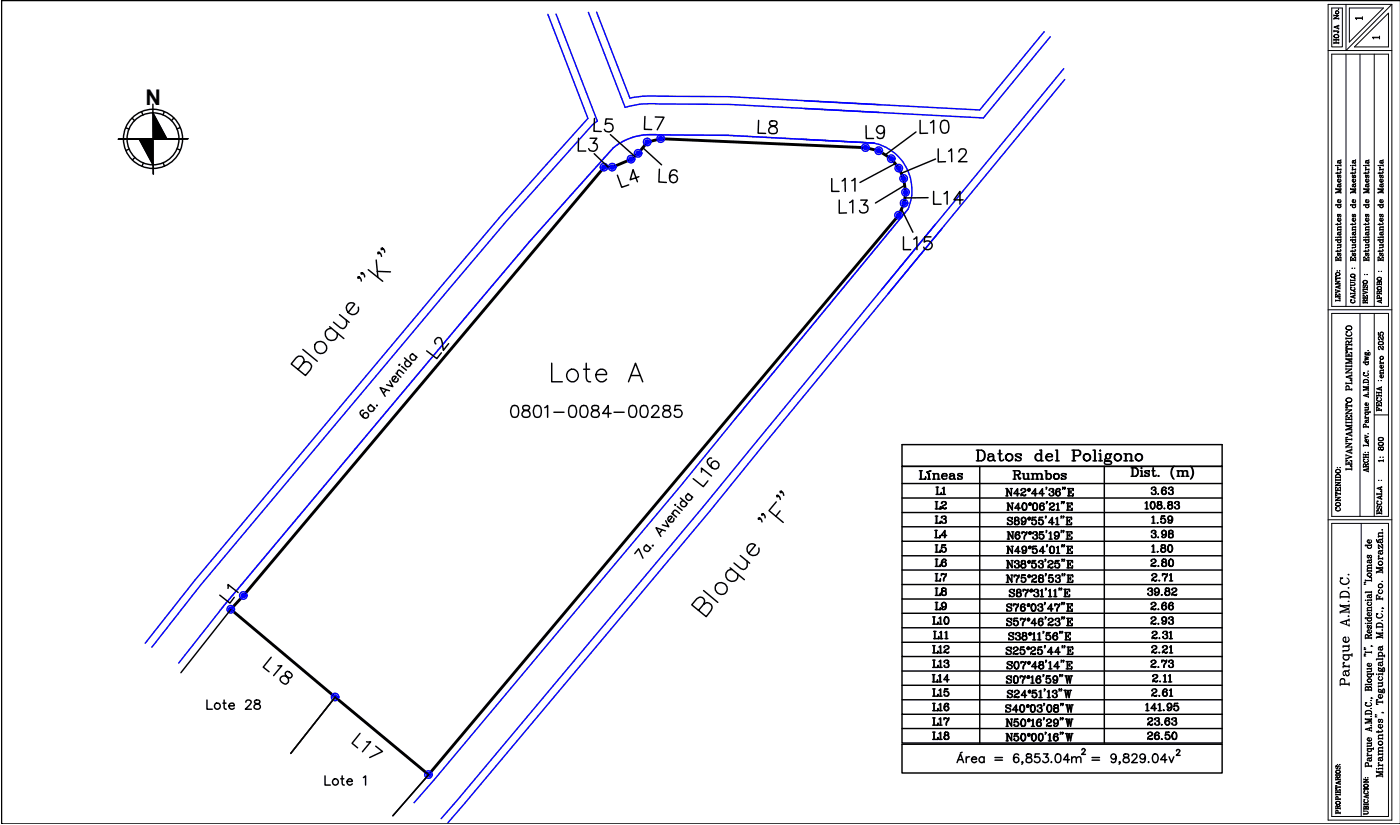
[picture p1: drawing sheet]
<svg xmlns="http://www.w3.org/2000/svg" width="245mm" height="145mm" viewBox="0 0 245 145" stroke-linecap="round" stroke-linejoin="round" font-family="sans-serif">
<defs><g id="words">
<g font-size="7.1">
<text x="73.8" y="64">L2</text>
<text x="96" y="68.2">Lote A</text>
</g>
<g font-size="6.6">
<text x="107.3" y="34">L4</text>
<text x="43.1" y="107.1" transform="rotate(-90 43.1 107.1)">L1</text>
</g>
<g font-size="5.7">
<text x="103.4" y="24.5">L5</text>
<text x="151" y="25.6">L9</text>
<text x="114.7" y="33.3">L6</text>
<text x="146.1" y="38.6">L13</text>
</g>
<g font-size="5.3">
<text x="112.2" y="23.8">L7</text>
<text x="100.6" y="27.7">L3</text>
<text x="132" y="24.5">L8</text>
<text x="160.6" y="24.5">L10</text>
<text x="163.7" y="29.4">L12</text>
<text x="145" y="34.7">L11</text>
<text x="162.7" y="36.9">L14</text>
<text x="157.4" y="45">L15</text>
<text x="88.6" y="74.2">0801-0084-00285</text>
</g>
<g font-size="4.4">
<text x="160.2" y="85.2">Líneas</text>
<text x="163.4" y="88">L1</text>
<text x="176.8" y="85.2">Rumbos</text>
<text x="163" y="90.5">L2</text>
<text x="163" y="95.4">L4</text>
<text x="163" y="103.2">L7</text>
<text x="163" y="108.1">L9</text>
<text x="35.3" y="125.4">Lote 28</text>
<text x="162.7" y="120.8">L14</text>
<text x="162.7" y="123.3">L15</text>
</g>
<g font-size="4">
<text x="163" y="97.9">L5</text>
<text x="163" y="100.4">L6</text>
<text x="201.1" y="100.4">2.80</text>
<text x="162.7" y="113.1">L11</text>
<text x="162.7" y="115.5">L12</text>
<text x="162.7" y="118">L13</text>
<text x="201.1" y="118">2.73</text>
<text x="162.7" y="128.2">L17</text>
</g>
<text font-size="3.8" x="25.5" y="18.4">N</text>
<text font-size="3.5" x="236.8" y="4.7">1</text>
<text font-size="3.1" x="239.9" y="7.9">1</text>
</g></defs>
<!-- layer: BLOQUE H -->
<path d="M40.4 106.8l2.3-2.4 63.2-75.1h1.5l3.3-1.4 1.2-1 1.6-2 2.4-.6 35.9 1.6a7.7 7.7 0 0 1 5.8 11.8l-82.4 98-34.7-28.9" fill="none" stroke="#000" stroke-width=".51"/>
<path d="M153.3 25.1l-25.6-1.4-12.5-.1a10.7 10.7 0 0 0-7.7 2.3l-14.7 16.5-54.3 64.5M159.3 36.6l-30.5 36.9" fill="none" stroke="#f0f" stroke-width=".25"/>
<g fill="none" stroke="#00f" stroke-width=".25">
<path d="M96.1 2.5l7 18.3a954 954 0 0 0-25.7 29.3l-43.2 51.5-8.7 11.1M97.5 2.5l7.2 18.7-.8 .7-15.2 16.9-53.5 63.7-8.6 10.9M103.2 2.2l6.4 16.6 1.1-.3a14.6 14.6 0 0 1 4.7-.3l12.5 .1 26.2 1.4M104.6 2.1l5.9 15.1 3.2-.4 14.2 .1 26.4 1.4M183.1 5.6l-11.3 13.7-30.8-1.6M184.2 6.4l-11.8 14.3-31.4-1.7M186.5 12l-31.8 38.6M186.7 13.9l-31 37.6M140.4 24.4l12.9 .7M153.3 25.1a8.5 8.5 0 0 1 6 11.5l-40 48.6-43.1 51.4-3.6 4M153.3 25.1l-25.6-1.4-12.5-.1a10.3 10.3 0 0 0-7.6 2.3l-14.8 16.5-10.2 12.1-43.2 51.4-8.1 10.3M164 39.3l-40.5 49.3-46.1 54.8"/>
<path d="M165.2 40l-31.2 37.8-9.5 11.7-46 54.7"/>
</g>
<g fill="none" stroke="#000" stroke-width=".25">
<path d="M245.5 .1h-245.2v144.3h245.2M107 23.6l4.3 3.8M112.7 25.9l3.3 3M157 28.7l-6.2 3.3M158.1 36.7l2 4M158.6 32.5l-5.1 3.1M160.6 23.1l-5.4 4M162.7 34.6l-4 .1M164.1 27.9l-6.1 2.5M57.8 57.2l2.5 2.1M58.1 57.5a1.07 1.07 0 0 0-1.1 1.3 1.07 1.07 0 0 0 1.4 .8 .97 .97 0 0 0 .7-1.3M59.5 55.1l1.7 1.4"/>
<path d="M60.7 56.1v1l-.3 .4-.3 .1-.4-.2-1.2-1M62.8 53.8a1.04 1.04 0 0 1-.7 1.2 1.04 1.04 0 0 1-1.3-.7 1.04 1.04 0 0 1 .6-1.2h.6l.2 .2-1.1 1.4M63 48.5v.2h-.2v-.2l.4 .2 .1 .5M63.6 47.8v.2h-.3v-.2l.5 .2 .1 .5M64.6 47.3l2.5 2M66 45.6l.3 3M66.1 47.5l2.4 .1M66.5 44.2v.2l-.2 .1v-.3a.65 .65 0 0 1 .6 .7M67.1 43.5v.2h-.2v-.2a.6 .6 0 0 1 .6 .7M53.1 61.2l2.5 2.1M53.1 63.6a.86 .86 0 0 1 1.2 0 .86 .86 0 0 1 .2 1.1l-.9 1.1-2.5-2 .9-1.1a.8 .8 0 0 1 1.3 .3l-.2 .6-.8 1.1M63.7 71.9a.51 .51 0 0 0-.6 .4 .92 .92 0 0 0 1.4 .8 .51 .51 0 0 0-.1-.7 .51 .51 0 0 0-.7 0 .51 .51 0 0 0 .1 .8"/>
<path d="M64.9 70.9l.9 .7M65.1 71a.51 .51 0 0 0-.5 .6 .51 .51 0 0 0 .6 .5 .51 .51 0 0 0 .4-.7M66.1 71v.1v-.1M67.7 68.3l-.5 .6M68.3 68.5l-1.7-.6 .9 1.5M68.3 66.7l.6 1-1.1-.3M69.4 65.4l.9 .7M69.8 66.3a.49 .49 0 0 1-.4 .6 .49 .49 0 0 1-.6-.5 .49 .49 0 0 1 .6-.4h.1l-.6 .8M70 63.8l.1 .1-.1 .1zM70.4 64.2l.9 .7M70.8 65.4l-.8-.6-.3 .3v.5M70.9 62.7l1.3 1.1"/>
<path d="M71.5 63.2a.51 .51 0 0 0-.5 .6 .51 .51 0 0 0 .6 .4 .51 .51 0 0 0 .4-.6M111.3 97l.7-.9 .7 1.7M113.3 95.4l.8 .7M113.5 95.6a.51 .51 0 0 0-.6 .5 .51 .51 0 0 0 .6 .5 .51 .51 0 0 0 .4-.6M114.5 95.5v.1h-.1M116.1 92.8l-.5 .6M116.7 93l-1.7-.5 .9 1.5M116.7 91.2l.6 1.1-1.2-.3M117.8 89.9l.8 .7M118.2 90.8a.52 .52 0 0 1-.4 .7 .52 .52 0 0 1-.6-.5 .52 .52 0 0 1 .5-.5l.2 .1-.6 .7M118.4 88.4l.1 .1zM118.8 88.7l.8 .7"/>
<path d="M119.2 90l-.9-.6-.3 .2v.5M119.3 87.3l1.2 1M119.9 87.8a.51 .51 0 0 0-.5 .5 .51 .51 0 0 0 .5 .5 .51 .51 0 0 0 .5-.7M120.6 86.5l.9 .6M120.8 86.6a.51 .51 0 0 0-.5 .6 .51 .51 0 0 0 .6 .4 .51 .51 0 0 0 .4-.6M128 99.5l2.5 2.1M128.4 99.8a1.04 1.04 0 0 0-1.1 1.1 1.04 1.04 0 0 0 1.2 1 1.04 1.04 0 0 0 .8-1.4M129.8 97.3l1.7 1.4M131 98.3v1l-.3 .4-.3 .1-.5-.2-1.2-1M133.1 96a1.03 1.03 0 0 1-.8 1.3 1.03 1.03 0 0 1-1.2-.8 1.03 1.03 0 0 1 .8-1.2l.6 .2-1.2 1.5M133.2 90.7v.2l-.2 .1v-.2a.59 .59 0 0 1 .6 .6M133.8 90v.2l-.2 .1v-.2l.2-.1 .2 .2 .2 .5"/>
<path d="M136.1 87.9l-1.3 1.6 2.5 2M136.4 86.8l.1 .2h-.3v-.2a.65 .65 0 0 1 .6 .7M136.8 89.5l-.8 1M137 86.1v.2h-.2v-.2a.65 .65 0 0 1 .6 .7M40.5 106.8l-8.8 11.1M123.4 105.9a.84 .84 0 0 1 1.1-.1 .84 .84 0 0 1 .2 1.1l-.9 1.1-2.5-2 .9-1.1 .4-.2a.71 .71 0 0 1 .9 .7l-.1 .5-.9 1M123.4 103.5l2.5 2M51 132l7.8-9.9 16.4 13.6-6.3 7.2 6.3-7.1M57 135.9v1.6h.9M59.7 136.4h.6M60 135.9v1.4l.1 .2h.3M60.8 136.9h1a.51 .51 0 0 0-.8-.4 .51 .51 0 0 0-.1 .8 .51 .51 0 0 0 .9 0"/>
<path d="M63.7 136.2l.4-.3v1.6"/>
<circle cx="56.2" cy="60.9" r="1.08"/>
<circle cx="126.4" cy="103.1" r="1.07"/>
<circle cx="58.8" cy="137" r=".55"/>
</g>
<!-- layer: AREA -->
<g fill="none" stroke="#000" stroke-width=".18">
<path d="M232.9 .8h11.2v142.9h-11.2zM232.9 8.9h11.2M233.5 1.4h1.9v6.8h-1.9zM233.5 9.5h10v44.2h-10zM233.9 6.4a.39 .39 0 0 0 .5 .3 .39 .39 0 0 0 .2-.6 .35 .35 0 0 0-.5-.1 .35 .35 0 0 0 0 .6h.4l.3-.2M233.9 6.3a.48 .48 0 0 1 .9 0M233.9 5.4l.8 .1v.2h-.1M233.9 5.5l.9 .1M233.9 2.7h.9l-.8 .5M233.9 7.5h.9M233.9 6.9h.9M233.9 2.6v.2"/>
<path d="M233.9 3.2v.2M233.9 5.3v.3M233.9 6.8v.3M233.9 7.4v.3M233.9 3.3h.9M234.2 2.2a.28 .28 0 0 0 .4 .2 .28 .28 0 0 0 0-.5 .28 .28 0 0 0-.4 .2 .28 .28 0 0 0 .2 .3 .28 .28 0 0 0 .4-.2M234.2 2.1l.2-.2 .4 .2M234.3 7v.5M234.5 4.6v.4M234.7 2.7l-.8 .5h.9M234.7 1.6h.1M234.8 4.5l-.9 .2 .9 .3"/>
<path d="M234.8 3.1v.3M234.8 4.4v.2M234.8 4.9v.2M234.8 6.8v.3M234.8 7.4v.3M234.8 4.5l-.8 .2M236 .8v8.1l8.1-8.1M236 9.5v44.2M236.6 1.4h6l-6 6zM237.5 8.2l6-5.9v5.9zM238.5 9.5v44.2M241 9.5v44.2"/>
<path d="M234.2 33v.2M234.2 33.1h.9M234.2 29h.1M234.5 38.5l.3 .2 .3-.2M234.5 36.2l.3 .2 .3-.2M234.5 35.3l.3 .2 .3-.2M234.5 31.7l.3 .2 .3-.2M234.5 30.1v.4M234.5 39.1v.4M234.5 29.7h.6M234.5 29h.6M234.6 29.3v.3l.2 .1"/>
<path d="M234.7 35.9a.28 .28 0 0 0-.1 .4 .28 .28 0 0 0 .4 0 .28 .28 0 0 0 0-.4M234.7 32.3l.2 .5 .2-.2-.1-.3M234.7 28.2l.2 .4 .2-.1-.1-.3M234.8 38.3h-.2M234.8 35l-.2 .1M234.8 32.6l.1 .1 .2-.1M234.8 31.4l-.2 .1M234.8 28.5l.1 .1 .2-.1M235 37.6l-.3 .4-.2-.1 .2-.3h-.2h.1M235 30.7l-.3 .4-.2-.1 .2-.3h-.2h.1M235 39l.1 .3h-.9M235 38.2a.29 .29 0 0 1 .1 .5 .29 .29 0 0 1-.4 0 .29 .29 0 0 1 .1-.5v.5"/>
<path d="M235 35a.29 .29 0 0 1 .1 .4 .29 .29 0 0 1-.4 0 .29 .29 0 0 1 .1-.4v.5M235 31.4a.29 .29 0 0 1 .1 .4 .29 .29 0 0 1-.4 0 .29 .29 0 0 1 .1-.4v.5M235 30l.1 .3-.9 .1M235 33.5l-.8 .2v.2M235 37.9l.1 .1h-.1l.1-.3-.2-.1-.2 .4M235 31.1h.1h-.1l.1-.3-.2-.1-.2 .4M235.1 39.8h-.5l.1 .4M235.1 39.8h-.4l-.2 .1M235.1 39.2l-.9 .1M235.1 33.2h-.9l.9 .3-.9 .2h.9M235.1 32.2l-.5 .1v.4M235.1 32.1l-.1 .2h-.4"/>
<path d="M235.1 30.2l-.9 .1M235.1 29h-.6v.1M235.1 28l-.5 .2v.3M235.1 28l-.1 .2h-.4M235.1 29.7h-.6v.2M235.1 28.8v.3M235.1 29.6v.3M235.1 33v.3M235.1 33.6v.3M235.1 35.7v.2h-.9M235.1 39.6v.3M235.1 35.9h-.9v.1"/>
<path d="M236.8 33.1h.9M236.8 33v.2M236.8 29h.1M237.1 38.5l.3 .2 .3-.2M237.1 36.2l.3 .2 .3-.2M237.1 35.3l.3 .2 .3-.2M237.1 31.7l.3 .2 .3-.2M237.1 29.7h.6M237.1 29h.6M237.1 30.1v.4M237.1 39.1v.4M237.2 29.3v.3l.2 .1"/>
<path d="M237.3 35.9a.28 .28 0 0 0-.1 .4 .28 .28 0 0 0 .4 0 .28 .28 0 0 0 0-.4M237.3 32.3l.2 .5 .2-.2-.1-.3M237.3 28.2l.2 .4 .2-.1-.1-.3M237.4 38.3h-.2M237.4 35l-.2 .1M237.4 32.6l.1 .1 .2-.1M237.4 31.4l-.2 .1M237.4 28.5l.1 .1 .2-.1M237.5 37.6l-.2 .4-.2-.1 .2-.3h-.2h.1M237.5 30.7l-.2 .4-.2-.1 .2-.3h-.2h.1M237.6 39l.1 .3h-.9M237.6 38.2a.29 .29 0 0 1 .1 .5 .29 .29 0 0 1-.5 0 .29 .29 0 0 1 .2-.5v.5"/>
<path d="M237.6 35a.29 .29 0 0 1 .1 .4 .29 .29 0 0 1-.5 0 .29 .29 0 0 1 .2-.4v.5M237.6 31.4a.29 .29 0 0 1 .1 .4 .29 .29 0 0 1-.5 0 .29 .29 0 0 1 .2-.4v.5M237.6 30l.1 .3-.9 .1M237.6 33.5l-.8 .2v.2M237.6 37.9l.1 .1h-.2l.2-.3-.2-.1-.2 .4M237.6 31.1h.1h-.2l.2-.3-.2-.1-.2 .4M237.7 39.8h-.5l.1 .4M237.7 39.8h-.4l-.2 .1M237.7 39.2l-.9 .1M237.7 33.2h-.9l.9 .3-.9 .2h.9M237.7 32.2l-.5 .1v.4M237.7 32.1l-.1 .2h-.4"/>
<path d="M237.7 30.2l-.9 .1M237.7 29h-.6v.1M237.7 28l-.5 .2v.3M237.7 28l-.1 .2h-.4M237.7 35.7v.2h-.9M237.7 35.9h-.9v.1M237.7 29.7h-.6v.2M237.7 28.8v.3M237.7 29.6v.3M237.7 33v.3M237.7 33.6v.3M237.7 39.6v.3"/>
<path d="M239.2 33.1h.8M239.2 33v.2M239.2 29h.1M239.5 38.5l.2 .2 .3-.2M239.5 36.2l.2 .2 .3-.2M239.5 35.3l.2 .2 .3-.2M239.5 31.7l.2 .2 .3-.2M239.5 29.7h.5M239.5 29h.5M239.5 30.1v.4M239.5 39.1v.4M239.5 29.3v.3l.2 .1"/>
<path d="M239.6 35.9a.28 .28 0 0 0-.1 .4 .28 .28 0 0 0 .5 0 .28 .28 0 0 0-.1-.4M239.6 32.3l.2 .5 .2-.2-.1-.3M239.6 28.2l.2 .4 .2-.1-.1-.3M239.7 38.3h-.2M239.7 35l-.2 .1M239.7 32.6l.1 .1 .2-.1M239.7 31.4l-.2 .1M239.7 28.5l.1 .1 .2-.1M239.9 37.6l-.3 .4-.1-.1 .1-.3h-.1M239.9 30.7l-.3 .4-.1-.1 .1-.3h-.1M239.9 39l.1 .3h-.8M239.9 38.2a.29 .29 0 0 1 .1 .5 .29 .29 0 0 1-.4 0 .29 .29 0 0 1 .1-.5v.5"/>
<path d="M239.9 35a.29 .29 0 0 1 .1 .4 .29 .29 0 0 1-.4 0 .29 .29 0 0 1 .1-.4v.5M239.9 31.4a.29 .29 0 0 1 .1 .4 .29 .29 0 0 1-.4 0 .29 .29 0 0 1 .1-.4v.5M239.9 30l.1 .3-.8 .1M239.9 33.5l-.7 .2v.2M240 37.9v.1h-.1l.1-.3-.2-.1-.2 .4M240 31.1h-.1l.1-.3-.2-.1-.2 .4M240 39.8h-.5l.1 .4M240 39.8h-.4l-.1 .1M240 39.2l-.8 .1M240 33.2h-.8l.8 .3-.8 .2h.8M240 32.2l-.5 .1v.4M240 32.1l-.1 .2h-.4"/>
<path d="M240 30.2l-.8 .1M240 29h-.5v.1M240 28l-.5 .2v.3M240 28l-.1 .2h-.4M240 35.7v.2h-.8M240 35.9h-.8v.1M240 29.7h-.5v.2M240 28.8v.3M240 29.6v.3M240 33v.3M240 33.6v.3M240 39.6v.3"/>
<path d="M241.7 33.1h.8M241.7 33v.2M241.7 29h.1M241.9 38.5l.3 .2 .3-.2M241.9 36.2l.3 .2 .3-.2M241.9 35.3l.3 .2 .3-.2M241.9 31.7l.3 .2 .3-.2M241.9 29.7h.6M241.9 29h.6M241.9 30.1v.4M241.9 39.1v.4M242 29.3v.3l.2 .1"/>
<path d="M242.1 35.9a.28 .28 0 0 0-.1 .4 .28 .28 0 0 0 .5 0 .28 .28 0 0 0-.1-.4M242.1 32.3l.2 .5 .2-.2-.1-.3M242.1 28.2l.2 .4 .2-.1-.1-.3M242.2 38.3h-.2M242.2 35l-.2 .1M242.2 32.6l.1 .1 .2-.1M242.2 31.4l-.2 .1M242.2 28.5l.1 .1 .2-.1M242.4 37.6l-.3 .4-.2-.1 .2-.3h-.2h.1M242.4 30.7l-.3 .4-.2-.1 .2-.3h-.2h.1M242.4 39l.1 .3h-.8M242.4 38.2a.29 .29 0 0 1 .1 .5 .29 .29 0 0 1-.4 0 .29 .29 0 0 1 .1-.5v.5"/>
<path d="M242.4 35a.29 .29 0 0 1 .1 .4 .29 .29 0 0 1-.4 0 .29 .29 0 0 1 .1-.4v.5M242.4 31.4a.29 .29 0 0 1 .1 .4 .29 .29 0 0 1-.4 0 .29 .29 0 0 1 .1-.4v.5M242.4 30l.1 .3-.8 .1M242.4 33.5l-.7 .2v.2M242.5 37.9v.1h-.1l.1-.3-.2-.1-.2 .4M242.5 31.1h-.1l.1-.3-.2-.1-.2 .4M242.5 39.8h-.5l.1 .4M242.5 39.8h-.4l-.2 .1M242.5 39.2l-.8 .1M242.5 33.2h-.8l.8 .3-.8 .2h.8M242.5 32.2l-.5 .1v.4M242.5 32.1l-.1 .2h-.4"/>
<path d="M242.5 30.2l-.8 .1M242.5 29h-.6v.1M242.5 28l-.5 .2v.3M242.5 28l-.1 .2h-.4M242.5 35.7v.2h-.8M242.5 35.9h-.8v.1M242.5 29.7h-.6v.2M242.5 28.8v.3M242.5 29.6v.3M242.5 33v.3M242.5 33.6v.3M242.5 39.6v.3"/>
<path d="M232.9 54.3h11.2M233.5 54.9h10v35.6h-10zM234.2 51.6l.2-.1h-.2v.6M234.2 49.3h.8l-.7 .4M234.2 48.5h.2h-.2v.5h.2h-.2M234.2 48.1a.35 .35 0 0 0 .5 .2 .35 .35 0 0 0 .1-.5 .33 .33 0 0 0-.5 0 .33 .33 0 0 0 0 .4h.6l.1-.1M234.2 48a.45 .45 0 0 1 .8 0M234.2 49.2v.2M234.2 49.7v.1M234.2 50.7v.2M234.2 51.1v.3M234.2 52.5v.3"/>
<path d="M234.2 52.7h.8M234.2 52.6h.8M234.2 50.8l.8 .2-.8 .3M234.2 49.7h.8M234.2 48.8h.8M234.2 48.7h.8M234.2 45.1l.3-.1h-.3v.7M234.2 45.6h.9M234.2 41.6h.1M234.4 51.7h.3M234.5 47.5h.1M234.5 45.3h.3"/>
<path d="M234.5 42.3l.3 .2 .3-.2M234.5 43.8v.4M234.5 41.6h.6M234.5 40.3h.6M234.6 51.7v.3M234.7 42a.28 .28 0 0 0-.1 .5 .28 .28 0 0 0 .4 0 .28 .28 0 0 0 0-.5M234.7 45.3v.3M234.7 40.7l.2 .5 .2-.2-.1-.3M234.8 50.1v.4M234.8 41l.1 .2 .2-.2M234.9 51l-.7 .2M234.9 49.3l-.7 .4h.8"/>
<path d="M234.9 47.5h.1M235 44.4l-.3 .4-.2-.1 .2-.3h-.2h.1M235 52.3l-.2-.1h.2v.6M235 52h-.8h.8M235 51.6l-.2-.1h.2v.6M235 50l-.8 .3 .8 .3M235 50.1l-.7 .2M235 48.6v.3M235 49.6v.2M235 50v.2M235 50.4v.2M235 43.7l.1 .3h-.9"/>
<path d="M235 42.9l.1 .5h-.6M235 44.8h.1h-.1l.1-.3-.2-.1-.2 .4M235.1 45.1l-.2-.1h.2v.7M235.1 43.9l-.9 .1M235.1 43.2l-.1 .2h-.5v.1M235.1 41.5h-.6v.2M235.1 40.6l-.5 .1v.4M235.1 40.6l-.1 .1h-.4M235.1 40.2h-.6v.2M235.1 42.9h-.6v.2M235.1 42.8v.1h-.6M235.1 40.1v.3"/>
<path d="M235.1 41.4v.3M235.1 41.9v.1h-.9M235.1 42h-.9v.2M236 58.6a.57 .57 0 0 0 1 0M236 57.5a.49 .49 0 0 0 .7 .4 .49 .49 0 0 0 .2-.7 .51 .51 0 0 0-.6-.1 .51 .51 0 0 0-.2 .5 .62 .62 0 0 0 .9-.1M236 57.4a.58 .58 0 0 1 1 0M236 59.1v.4M236 59.3h1M236.8 52.8a.44 .44 0 0 0 .8 0M236.8 50.6a.44 .44 0 0 0 .8 0M236.8 49.5h.6l.2 .1-.1 .4h-.7M236.8 48.4a.38 .38 0 0 0 .5 .2 .38 .38 0 0 0 .2-.5 .35 .35 0 0 0-.5-.1 .35 .35 0 0 0 0 .5l.3 .1 .3-.2"/>
<path d="M236.8 48.3a.45 .45 0 0 1 .8 0M236.8 58.1a.4 .4 0 0 1 .2 .5 .4 .4 0 0 1-.3 .3l-.6-.1-.1-.2 .1-.4-.1-.1h.3l-.2 .1M236.8 45.1l.3-.1h-.3v.7M236.8 45.6h.9M236.8 51.4h.8M236.8 49v.2M236.8 49.4v.2M236.8 49.9v.2M236.8 51.3v.3M236.8 49.2h.8M236.8 49.1h.8M236.8 41.6h.1"/>
<path d="M236.9 59.7l.1 .1-.3 .2-.4-.2h-.2l-.1 .2M237 59.7v.1l-.5 .3M237 59.1v.4M237.1 45.3h.3M237.1 47h.1M237.1 42.3l.3 .2 .3-.2M237.1 41.6h.6M237.1 40.3h.6M237.1 43.8v.4M237.3 42a.28 .28 0 0 0-.1 .5 .28 .28 0 0 0 .4 0 .28 .28 0 0 0 0-.5M237.3 45.3v.3M237.3 40.7l.2 .5 .2-.2-.1-.3"/>
<path d="M237.4 41l.1 .2 .2-.2M237.4 51.8v.4M237.4 52.5a.29 .29 0 0 1 .2 .4 .29 .29 0 0 1-.3 .2l-.4-.2 .1-.3-.2-.1h.3l-.1 .1M237.4 50.3a.29 .29 0 0 1 .2 .3 .29 .29 0 0 1-.3 .3l-.4-.1 .1-.4-.2-.1h.3l-.1 .1M237.5 44.4l-.2 .4-.2-.1 .2-.3h-.2h.1M237.6 51.7l-.8 .3 .8 .2M237.6 51h-.2h.2v.6M237.6 49.8l-.1 .2h-.7M237.6 48.7h-.2h.2v.5M237.5 47h.1M237.6 43.7l.1 .3h-.9M237.6 42.9l.1 .5h-.6"/>
<path d="M237.6 51.8l-.6 .2M237.6 51.7v.2M237.6 52.1v.2M237.6 44.8h.1h-.2l.2-.3-.2-.1-.2 .4M237.7 45.1l-.2-.1h.2v.7M237.7 43.9l-.9 .1M237.7 43.2l-.1 .2h-.5v.1M237.7 41.5h-.6v.2M237.7 40.6l-.5 .1v.4M237.7 40.6l-.1 .1h-.4M237.7 42.8v.1h-.6M237.7 42.9h-.6v.2"/>
<path d="M237.7 41.9v.1h-.9M237.7 42h-.9v.2M237.7 40.2h-.6v.2M237.7 40.1v.3M237.7 41.4v.3M238.5 54.9v35.6M239 52.7l.2-.2 .2 .2M239 51.8l.2-.1h-.2v.6M239 49.5a.35 .35 0 0 0 .5 .2 .35 .35 0 0 0 .2-.5 .32 .32 0 0 0-.5-.1 .32 .32 0 0 0 0 .5l.3 .1 .3-.2M239 49.4a.44 .44 0 0 1 .8 0M239 53.1h.8M239 53h.8"/>
<path d="M239 52.2h.8M239 51l.8 .2-.8 .3M239 50.6v.5M239 51.4v.2M239 50.7h.8M239.2 45.1l.2-.1h-.2v.7M239.2 45.6h.8M239.2 41.6h.1M239.2 52h.3M239.3 48.1h.1M239.4 53l-.1-.5h-.2l-.1 .6M239.4 52v.2"/>
<path d="M239.4 45.3h.3M239.5 42.3l.2 .2 .3-.2M239.5 41.6h.5M239.5 40.3h.5M239.5 43.8v.4M239.5 49.9l-.2 .5a.23 .23 0 0 1-.3-.2 .23 .23 0 0 1 .2-.3h-.2l.1 .1M239.6 42a.28 .28 0 0 0-.1 .5 .28 .28 0 0 0 .5 0 .28 .28 0 0 0-.1-.5M239.6 45.3v.3M239.6 40.7l.2 .5 .2-.2-.1-.3M239.7 52.5l.1 .1-.4 .2M239.7 50.4h.1h-.2a.24 .24 0 0 0 .2-.3 .24 .24 0 0 0-.4-.1l-.2 .4M239.7 51.2l-.7 .2"/>
<path d="M239.7 52.5l-.3 .3M239.7 41l.1 .2 .2-.2M239.7 48.1h.1M239.8 51.8l-.2-.1h.2v.6M239.8 50.6v.2M239.8 52.9v.2M239.9 44.4l-.3 .4-.1-.1 .1-.3h-.1M239.9 43.7l.1 .3h-.8M239.9 42.9l.1 .5h-.5M240 44.8h-.1l.1-.3-.2-.1-.2 .4M240 45.1l-.2-.1h.2v.7M240 43.9l-.8 .1"/>
<path d="M240 43.2l-.1 .2h-.4v.1M240 41.5h-.5v.2M240 40.6l-.5 .1v.4M240 40.6l-.1 .1h-.4M240 42.8v.1h-.5M240 42.9h-.5v.2M240 41.9v.1h-.8M240 42h-.8v.2M240 40.2h-.5v.2M240 40.1v.3M240 41.4v.3M241 54.9v35.6"/>
<path d="M241.5 52l.2-.2 .2 .2M241.5 51.1l.2-.1 .2 .1M241.5 50.5a.37 .37 0 0 0 .5 .3 .37 .37 0 0 0 .2-.5 .33 .33 0 0 0-.5-.1 .33 .33 0 0 0-.1 .4l.3 .1 .3-.2M241.5 50.4a.45 .45 0 0 1 .7 0M241.5 49.5l.2-.1 .2 .4M241.5 48.9a.37 .37 0 0 0 .5 .3 .37 .37 0 0 0 .2-.6 .33 .33 0 0 0-.5 0 .33 .33 0 0 0-.1 .4l.3 .1 .3-.2M241.5 48.8a.45 .45 0 0 1 .7 0M241.7 45.1l.2-.1h-.2v.7M241.7 45.6h.8M241.7 59.2l.2-.2 .3 .4M241.7 41.6h.1M241.7 58.7v-.4v.4l.4 .1a.32 .32 0 0 1-.1-.5 .32 .32 0 0 1 .5 0 .32 .32 0 0 1-.1 .5v-.1"/>
<path d="M241.7 47.5h.1M241.9 59.5v.1a.3 .3 0 0 1-.2-.3 .3 .3 0 0 1 .2-.3l.4 .5 .3 .1M241.9 51.4l-.1-.4-.1-.1-.2 .2v.5M241.9 49.5l-.2-.2-.2 .1v.6M241.9 52.2v-.4l-.2-.1-.2 .3v.4M241.9 45.3h.3M241.9 42.3l.3 .2 .3-.2M241.9 41.6h.6M241.9 40.3h.6M241.9 43.8v.4M242 58.4l.2-.2 .4 .2M242 52.7v.3"/>
<path d="M242.1 42a.28 .28 0 0 0-.1 .5 .28 .28 0 0 0 .5 0 .28 .28 0 0 0-.1-.5M242.1 45.3v.3M242.1 40.7l.2 .5 .2-.2-.1-.3M242.2 50.9v.2l-.3 .1M242.2 50.9v.1l-.3 .2M242.2 41l.1 .2 .2-.2M242.2 52.5l-.7 .3 .7 .3M242.2 52.2h-.7h.7M242.2 51.4h-.7h.7M242.2 49.8h-.7h.7M242.2 49.5l-.1-.1-.2 .1 .1-.2 .2 .1v.6M242.2 47.5h.1"/>
<path d="M242.2 51.3v.3M242.2 52.1v.3M242.2 52.5v.2M242.2 52.9v.2M242.2 52.6l-.6 .2M242.4 59l.2 .1-.1 .3M242.4 44.4l-.3 .4-.2-.1 .2-.3h-.2h.1M242.4 43.7l.1 .3h-.8M242.4 42.9l.1 .5h-.6M242.5 59v.6M242.5 44.8h-.1l.1-.3-.2-.1-.2 .4M242.5 45.1l-.2-.1h.2v.7"/>
<path d="M242.5 43.9l-.8 .1M242.5 43.2l-.1 .2h-.5v.1M242.5 41.5h-.6v.2M242.5 40.6l-.5 .1v.4M242.5 40.6l-.1 .1h-.4M242.5 42.8v.1h-.6M242.5 42.9h-.6v.2M242.5 41.9v.1h-.8M242.5 42h-.8v.2M242.5 40.2h-.6v.2M242.5 40.1v.3M242.5 41.4v.3"/>
<path d="M236 77.7h1l-.9 .6M236 76.7l.3-.1h-.3v.8h.3l-.3-.1M236 72.9h.3h-.3v.8M236 71.8h1l-.9 .6M236 70.8l.3-.1h-.3v.8h.3l-.3-.1M236 70.2a.48 .48 0 0 0 .7 .3 .48 .48 0 0 0 .1-.8 .45 .45 0 0 0-.6 0 .45 .45 0 0 0-.1 .6l.5 .1 .4-.2M236 70a.58 .58 0 0 1 1 0M236 67.8l.2-.2 .4 .2M236 64.7h1l-.9 .5M236 61.8h.3h-.3v.7M236 60.8h.3h-.3v.7h.3h-.3M236 62.7v.3"/>
<path d="M236 64v.3M236 64.5v.3M236 67v.3M236 71.7v.3M236 73.8v.4M236 74.4v.2M236 77.6v.3M236 79.6v.3M236 71.1h1M236 65.3h1M236 79.7l1 .4-1 .3M236 78.3h1"/>
<path d="M236 77h1M236 74.6h1M236 74h1M236 73.5h1M236 72.5h1M236 68.3h1M236 68.2h1M236 67.2h1M236 67.1h1M236 64.2h1M236 64.1h1M236 62.9h1"/>
<path d="M236 62.4h1M236 61.2h1M236 61.1h1M236 60.4h1M236.3 73.2h.4M236.3 62.1h.4M236.5 60.4l-.1-.6h-.3l-.1 .8M236.5 62.1v.3M236.5 73.2v.3M236.6 68.2l-.1-.5-.1-.1h-.3l-.1 .8M236.7 65.8v.5M236.7 75.8v.4"/>
<path d="M236.7 78.9v.4M236.9 63.3l-.9 .3v.2M236.9 74.9l-.9 .3v.2M237 64.7l-1 .5v.3M237 71.8l-1 .6v.2M237 77.7l-1 .6v.2M237 78.7l-1 .4 1 .3M237 75.7l-1 .3 1 .4M237 74.6h-1l1 .3-1 .4h1M237 72.9h-.3h.3v.8M237 66.6h-.3h.3v.7M237 65.7l-1 .3 1 .4"/>
<path d="M237 63h-1l1 .3-1 .3h1M237 61.8h-.3h.3v.7M237 78.8l-.9 .3M237 60.2v.4M237 61v.3M237 62.7v.4M237 63.5v.3M237 64v.3M237 65.2v.3M237 65.6v.3M237 66.2v.3M237 68.1v.3"/>
<path d="M237 70.9v.4M237 72.3v.3M237 73.8v.4M237 74.4v.3M237 75.1v.3M237 75.6v.3M237 76.2v.3M237 76.8v.3M237 78.2v.3M237 78.6v.3M237 79.2v.3M237 75.7l-.9 .3"/>
<path d="M237 65.8l-.9 .2M239.1 74.5l.1-.2 .3 .2M239.1 67.1v-.3a.47 .47 0 0 1 .4-.3 .47 .47 0 0 1 .5 .3v.3M239.1 66.8a.51 .51 0 0 1 .9 0M239.1 65.6a.56 .56 0 0 0 .9 0M239.1 79.7h.9M239.1 79.6h.9M239.1 67.7v.1M239.1 77.9v.3M239.1 79.5v.3M239.1 78.1h.9M239.1 78h.9"/>
<path d="M239.1 74.8h.9M239.1 67.8h.9M239.1 67h.9M239.4 77.2l.2 .2 .4-.2M239.4 72.4l.2 .2 .4-.2M239.4 70.8l.2 .2 .4-.2M239.4 63.7l.2 .2 .4-.2M239.4 62.5l.6 .1-.6 .2 .6 .1-.6 .2M239.4 76.3l.6 .2-.6 .3M239.4 62.4v.2M239.4 62.9v.3M239.4 76.2v.3"/>
<path d="M239.4 76.6v.2M239.4 73.2h.6M239.4 72.2h.9M239.4 79.3h.1M239.4 72.9v.2l.2 .1M239.4 62.1h.3M239.4 61.9h.3M239.4 61.8v-.1l.1 .1M239.5 72.2l-.1 .1a.26 .26 0 0 0 .3 .4 .26 .26 0 0 0 .1-.5M239.5 63.5a.27 .27 0 0 0 0 .4 .27 .27 0 0 0 .4 0 .27 .27 0 0 0-.1-.4M239.5 79.7v.4M239.5 74.8v-.4l-.3-.1-.1 .2v.4"/>
<path d="M239.5 73.7l.2 .3 .3-.1-.2-.2M239.6 77l-.2 .1M239.6 73.9h.4M239.6 70.6l-.2 .1M239.7 69.1v.4M239.7 65.3a.28 .28 0 0 1 .3 .4 .28 .28 0 0 1-.4 .2l-.5-.1 .1-.4-.1-.1h.2l-.1 .1M239.8 77a.28 .28 0 0 1 .1 .4 .28 .28 0 0 1-.4 0 .28 .28 0 0 1 0-.4l.1 .4M239.8 71.4l.1 .4h-.5M239.8 70.6a.28 .28 0 0 1 .1 .4 .28 .28 0 0 1-.4 0 .28 .28 0 0 1 0-.4l.1 .4M239.8 68.1l-.7 .2v.2M239.8 62.9l-.4 .1M239.8 62.6l-.4 .1"/>
<path d="M239.9 76.5l-.5 .2M239.9 79.3h.1M239.9 76h.1M239.9 68.7h.1M239.9 67.4h.1M239.9 66.2h.1M239.9 65h.1M239.9 61.4h.1M240 77.6h-.3h.3v.6M240 73.5l-.6 .2 .1 .3M240 73.5l-.2 .2h-.3M240 71.7l-.2 .1h-.4v.1"/>
<path d="M240 69l-.9 .3 .9 .3M240 67.8h-.9l.9 .3-.9 .2h.9M240 62.1l.2 .1v-.4h-.2l-.1 .4M240 63.3v.2h-.9M240 67.7v.2M240 68.2v.3M240 69v.2M240 69.4v.2M240 71.3v.1h-.6M240 73.1v.2M240 74.7v.2M240 79.5v.3"/>
<path d="M240 63.4h-.9v.2M240 71.4h-.6v.1M240 73.2h-.6v.1M240 69.1l-.8 .2M240.1 61.7l-.1 .5h-.3M240.3 72.1v.2M241 72.7h2.5M241.4 71.4l.3-.1h-.3v.7M241.4 70.6l.3-.1h-.3v.7M241.4 70a.47 .47 0 0 0 .4 .3 .47 .47 0 0 0 .4-.3M241.4 71.9h.8M241.4 71.8h.8"/>
<path d="M241.4 71.1h.8M241.4 71h.8M241.4 69.3h.8M241.4 68.8h.8M241.4 68.6v.3M241.4 69.2v.3M241.7 71.6h.2M241.7 70.8h.2M241.7 78.7l.1 .1h.2l.1-.3-.2-.2-.2 .1v.3l.1 .1 .3-.1M241.7 78.5l.1-.1 .3 .1 .1-.2h.2a.28 .28 0 0 1 .2 .4 .28 .28 0 0 1-.4 .1l-.1-.1 .1 .1 .4-.1M241.7 77.8a.48 .48 0 0 0 .5 .3 .48 .48 0 0 0 .4-.4 .48 .48 0 0 0-.5-.2 .48 .48 0 0 0-.4 .3 .57 .57 0 0 0 .9 0M241.7 77.7a.57 .57 0 0 1 .9 0"/>
<path d="M241.7 77a.48 .48 0 0 0 .5 .2 .48 .48 0 0 0 .4-.3 .48 .48 0 0 0-.5-.3 .48 .48 0 0 0-.4 .4 .57 .57 0 0 0 .9 0M241.7 76.9a.57 .57 0 0 1 .9 0M241.7 66.7h.1M241.7 60.9l.2-.2 .3 .4M241.7 60.2a.48 .48 0 0 0 .5 .2 .48 .48 0 0 0 .4-.3 .48 .48 0 0 0-.5-.3 .48 .48 0 0 0-.4 .4 .57 .57 0 0 0 .9 0M241.7 60.1a.57 .57 0 0 1 .9 0M241.8 68.8v.5M241.8 70.8v.2M241.8 71.6v.2M241.9 61.2v.1a.3 .3 0 0 1-.2-.4 .3 .3 0 0 1 .2-.2l.4 .5 .3 .1M242 66l.2 .2 .4-.2M242 64.3l.2 .2 .4-.2"/>
<path d="M242 62.7a.3 .3 0 0 0 .4 .3 .3 .3 0 0 0 0-.5 .3 .3 0 0 0-.4 .2 .3 .3 0 0 0 .3 .3 .3 .3 0 0 0 .3-.3M242 62.7l.2-.3 .4 .3M242 68v.3M242 65.4h.6M242 63.6h.6M242 69.7a.37 .37 0 0 1 .1 .5 .37 .37 0 0 1-.5 .1 .37 .37 0 0 1-.1-.6h-.1h.3h-.2M242 63.3v.2l.2 .1M242.1 78.5l.1-.2 .4 .2M242.2 66.7h.1M242.2 70.6l-.2-.1h.2v.7M242.2 67.8l-.8 .3 .8 .3M242.2 65.7l-.2 .1"/>
<path d="M242.2 64l-.2 .1M242.2 67.7v.3M242.2 68.2v.3M242.2 68.6v.3M242.2 69.2v.3M242.2 71.7v.3M242.2 67.9l-.7 .2M242.4 60.7l.2 .1-.1 .3M242.5 65.7a.29 .29 0 0 1 .1 .4 .29 .29 0 0 1-.5 0 .29 .29 0 0 1 .1-.4v.5M242.5 64a.29 .29 0 0 1 .1 .4 .29 .29 0 0 1-.5 0 .29 .29 0 0 1 .1-.4v.5M242.5 60.7v.6M242.6 64.9h-.6l.1 .4"/>
<path d="M242.6 64.9h-.5l-.1 .1M242.6 63.5v.3M242.6 64.7v.3M242.6 65.2v.3M242.6 63.6h-.6v.2M242.6 65.3h-.6v.2M232.9 91.1h11.2M233.5 91.7h10v51.4h-10zM234.2 89.2a.47 .47 0 0 0 .4 .3 .47 .47 0 0 0 .4-.3M234.2 88.4a.39 .39 0 0 0 .6 .3 .39 .39 0 0 0 0-.6 .38 .38 0 0 0-.5 0 .38 .38 0 0 0 0 .5 .38 .38 0 0 0 .5 0l.2-.2M234.2 88.3a.47 .47 0 0 1 .4-.2 .47 .47 0 0 1 .4 .2M234.2 87.1h.8l-.7 .5"/>
<path d="M234.2 86.2h.3h-.3v.6h.3h-.3M234.2 85.4h.3h-.3v.7M234.2 84.5h.8l-.7 .5M234.2 83.8v-.4a.47 .47 0 0 1 .4-.3 .47 .47 0 0 1 .4 .3v.4M234.2 83.4a.51 .51 0 0 1 .8 0M234.2 82.6a.39 .39 0 0 0 .6 .3 .39 .39 0 0 0 0-.6 .38 .38 0 0 0-.5 0 .38 .38 0 0 0 0 .5 .38 .38 0 0 0 .5 0l.2-.2M234.2 82.5a.47 .47 0 0 1 .4-.2 .47 .47 0 0 1 .4 .2M234.2 87.7h.8M234.2 84v.3M234.2 84.4v.3M234.2 85v.2M234.2 87v.3"/>
<path d="M234.2 87.6v.2M234.2 86.5h.8M234.2 85.9h.8M234.2 85.1h.8M234.2 84.1h.8M234.2 83.7h.8M234.2 83.6h.8M234.5 85.6h.3M234.5 81.9h.1M234.6 85.6v.3M234.8 88.9a.3 .3 0 0 1 .2 .4 .3 .3 0 0 1-.3 .2l-.5-.1 .1-.4-.1-.1h.3l-.2 .1M235 87.1l-.8 .5h.8"/>
<path d="M235 84.5l-.8 .5h.8M235 81.9h.1M235 85.4h-.2h.2v.7M235 84v.3M235 84.9v.3M235 86.4v.3M235 87.6v.2M236 80.7h.3h-.3v.8M236 80.2v.3M236 82v.4M236 82.2h1M236 81.3h1"/>
<path d="M236.3 81h.4M236.5 81v.3M236.9 80.1l-.9 .3M237 81.7l-.3-.1h.3v.8M237 80.7h-.3h.3v.8M238.7 91.7v51.2M239.1 81.5l.1-.2 .3 .2M239.1 80.8a.56 .56 0 0 0 .9 0M239.1 81.8h.9M239.1 80.1h.9M239.1 80v.3M239.2 80.5h.1h-.2h.1l-.1 .1a.41 .41 0 0 0 .4 .4 .41 .41 0 0 0 .4-.4l-.2-.1"/>
<path d="M239.5 81.8v-.5l-.3-.1-.1 .3v.4M239.7 82.2v.4M239.7 95.8l.4 .3 .2-.1 .2-.2M239.7 94.9l.4 .2 .4-.2M239.8 81.2l.2 .1-.5 .2M239.9 81.2v.1l-.4 .2M239.9 95.6a.32 .32 0 0 0 0 .4 .32 .32 0 0 0 .5 0 .32 .32 0 0 0-.1-.4M240 82.1l-.9 .2 .9 .3M240 98.2l.3 .4 .2-.1-.2-.3M240 82.1l-.8 .2M240 80v.3M240 81.6v.3"/>
<path d="M240 82v.3M240 82.5v.2M240.1 98.5l.2 .1 .2-.1M240.1 94.6l-.3 .1M240.3 97.3l-.3 .5-.3-.2v-.1l.3-.2h-.3h.2M240.3 94.6a.33 .33 0 0 1 .1 .5 .33 .33 0 0 1-.5 0 .33 .33 0 0 1 .1-.5h.1v.5M240.4 97.7l.1 .1h-.2l.2-.1v-.3l-.2-.1-.4 .5M240.5 99.5h-.7l-.1 .3 .2 .2M240.5 99.5h-.6l-.2 .2M240.5 99l-.7 .1-.1 .2 .2 .2M240.5 99.1h-.6l-.2 .1M240.5 98.1l-.6 .1-.2 .1 .2 .3"/>
<path d="M240.5 98l-.2 .2h-.4M240.5 95.4v.2h-1.1M240.5 98.9v.3M240.5 99.4v.3M240.5 99.9v.3M240.5 100h-.8v.2M240.5 95.5h-1.1v.2M241.4 94.5l.2 .6zM241.4 99.3v.2M241.4 99.4h1.1M241.4 89.5h.3h-.3v.6M241.4 88.1a.52 .52 0 0 0 .9 0"/>
<path d="M241.4 86.5h.9M241.4 90h.9M241.4 89.9h.9M241.4 86.6h.9M241.4 86.4v.3M241.7 98.7a.38 .38 0 0 0 .6 .3 .38 .38 0 0 0 0-.6 .38 .38 0 0 0-.6 .2 .4 .4 0 0 0 .3 .4 .4 .4 0 0 0 .5-.3M241.7 98.6l.3-.3 .5 .3M241.7 96l.2 .1h-.2v-.7l.8 .6M241.7 95.5l.8 .6v-.7h-.3l.3 .1M241.7 89.7h.3M241.7 97.9h.8M241.7 94h.8"/>
<path d="M241.7 84.2h.1M241.7 97.4h.2h-.2v.3l.3 .1M241.7 80.7h.9M241.9 89.7v.2M241.9 96.5l.2 .6h.3a.35 .35 0 0 0-.1-.6M241.9 94.5l.2 .6h.3a.35 .35 0 0 0-.1-.6M242 88.7l-.3 .5a.28 .28 0 0 1-.3-.2 .28 .28 0 0 1 .3-.3h-.3h.2M242 96.9l.2 .2 .3-.2M242 94.9l.2 .2 .3-.2M242 80.1h.1M242.1 85.4v.4M242.1 87v.4"/>
<path d="M242.1 87.8a.31 .31 0 0 1 .2 .4 .31 .31 0 0 1-.3 .2l-.5-.1 .1-.5h-.2h.3h-.1M242.2 89.2h.1h-.2a.27 .27 0 0 0 .2-.3 .27 .27 0 0 0-.4-.2l-.2 .5M242.2 84.2h.1M242.3 89.5h-.2h.2v.6M242.3 86.9l-.9 .3 .9 .3M242.3 86.1h-.2h.2v.6M242.3 85.3l-.9 .3 .9 .3M242.3 86.9l-.7 .3M242.3 85.2v.2M242.3 85.7v.2M242.3 86.8v.2M242.3 87.3v.3"/>
<path d="M242.3 85.4l-.7 .2M242.3 99.9l-.9 .3v.2M242.4 92.8v.1zM242.5 99.5h-1.1l1.1 .4-1.1 .4h1.1M242.5 96.4l-.7 .1-.1 .2 .2 .4-.1-.1M242.5 96.3l-.2 .2h-.5M242.5 94.4l-.7 .1-.1 .2 .2 .4-.1-.1M242.5 94.3l-.2 .2h-.5M242.5 93.4h-.8v.2l.2 .3M242.5 93.4h-.6l-.2 .2M242.5 93.2v.4M242.5 93.8v.4"/>
<path d="M242.5 97.7v.4M242.5 99.3v.4M242.5 93.9h-.8v.3M242.5 97.8h-.8v.3M242.5 80.1h.1M242.6 80.7h-.9l.2 .2M242.6 80.5v.4M235 119.3a.42 .42 0 0 1 .4-.3 .42 .42 0 0 1 .4 .3M235 104.8v-.7a.84 .84 0 0 1 .8-.5 .84 .84 0 0 1 .8 .5v.7M235 104.1a.87 .87 0 0 1 .8-.5 .87 .87 0 0 1 .8 .5M235 101.9a.87 .87 0 0 0 .8 .4 .87 .87 0 0 0 .8-.4M235 105.9v.3"/>
<path d="M235 119.9h1.6M235 106.1h1.6M235 104.6h1.6M235 104.5h1.6M235.5 115.2l.1 .2a.54 .54 0 0 0 .5 .2 .54 .54 0 0 0 .5-.4M235.5 112.1l.1 .2a.56 .56 0 0 0 1-.2M235.5 116.8h1.1M235.5 114.8h1.6M235.5 114.7h1.6M235.6 116.1h.2l-.2-.1a.42 .42 0 0 0 0 .5 .42 .42 0 0 0 .4 .2M235.8 114.8a.5 .5 0 0 0-.1 .7 .5 .5 0 0 0 .7 0 .5 .5 0 0 0 0-.7M235.8 119.9v-.9l-.3-.1a.44 .44 0 0 0-.5 .4v.8"/>
<path d="M235.8 117.6l.3 .8h.4a.54 .54 0 0 0-.1-.8M236 118.1l.2 .3 .3-.1 .1-.2M236 111.7l-.4 .1M236.1 108.8v.6M236.2 101.3a.59 .59 0 0 1 .4 .6 .59 .59 0 0 1-.6 .5h-.4a.6 .6 0 0 1-.6-.4 .6 .6 0 0 1 .2-.6l-.2-.1h.5l-.3 .1M236.4 113.2a.48 .48 0 0 1 0 .9h-.9M236.4 111.6a.53 .53 0 0 1 .1 .8 .53 .53 0 0 1-.8 0 .53 .53 0 0 1 .1-.8h.2v.9M236.4 106.7l-1.4 .5v.2M236.5 107.9v.1zM236.5 105.3v.1zM236.5 102.9v.1zM236.5 100.6v.2z"/>
<path d="M236.6 117.4l-.9 .2-.2 .2v.3l.3 .3-.1-.1M236.6 117.3l-.2 .3h-.7M236.6 113.8l-.2 .2h-.9v.3M236.6 108.5l-1.6 .6 1.6 .5M236.6 106.2h-1.6l1.6 .5-1.6 .5h1.6M236.6 105.9v.5M236.6 107v.4M236.6 108.4v.4M236.6 109.3v.4M236.6 113v.2h-1.1M236.6 116.5v.5M236.6 119.6v.5"/>
<path d="M236.6 116.7h-1.1v.3M236.6 113.2h-1.1v.3M236.6 108.6l-1.4 .5M237.1 114.5v.5M239.2 114.9v.1v-.1l.3 .1M239.2 114.6l.3 .1M239.2 113.8h.3M239.2 113.5l.3 .1M239.2 102.3l.3 .1M239.2 102l.3 .1M239.4 111.4l.2-.2 .2 .1 .1 .1M239.4 101.6v.3"/>
<path d="M239.4 114.1v.3M239.4 119.9h1.1M239.4 114.3h1.1M239.4 111.8h1.1M239.4 103.8h1.1M239.4 101.7h1.1M239.4 109.2h.1M239.4 105.2h.1M239.7 119.3a.38 .38 0 0 0 .6 .2 .38 .38 0 0 0 0-.6 .38 .38 0 0 0-.6 .3 .4 .4 0 0 0 .4 .3 .4 .4 0 0 0 .4-.2M239.7 119.2l.4-.2 .4 .2M239.7 118.4l.4 .2h.2l.2-.2M239.7 116.5l.4 .3 .4-.3"/>
<path d="M239.7 110.7l.4 .2 .4-.2M239.7 108.5l.4 .3h.2l.2-.3M239.7 107.6l.4 .3 .2-.1 .2-.2M239.7 105.8l.4 .3 .2-.1 .2-.2M239.7 100.8a.38 .38 0 0 0 .6 .2 .38 .38 0 0 0 0-.6 .38 .38 0 0 0-.6 .3 .41 .41 0 0 0 .4 .3 .41 .41 0 0 0 .4-.2M239.7 100.7l.4-.3 .2 .1 .2 .2M239.7 118.1h1.1M239.7 109.2h.8M239.7 107h.8M239.7 105.2h.8M239.7 100h.8M239.9 118.1a.32 .32 0 0 0 0 .5 .32 .32 0 0 0 .5 0 .32 .32 0 0 0-.1-.5"/>
<path d="M239.9 111.8v-.5l-.3-.1-.1 .1-.1 .6M239.9 108.3a.32 .32 0 0 0 0 .5 .32 .32 0 0 0 .5 0 .32 .32 0 0 0-.1-.5M240 104.3l.3 .4 .2-.1-.2-.3M240.1 116.3h-.3M240.1 110.4l-.3 .1M240.1 107.4h-.3M240.1 104.6l.2 .1 .2-.1M240.3 109.6l-.3 .5-.3-.2v-.1l.3-.2h-.3l.2 .1M240.3 117.2l.2 .2v.3h-.8M240.3 116.2a.33 .33 0 0 1 .1 .5 .33 .33 0 0 1-.5 0 .33 .33 0 0 1 .1-.5h.1v.6M240.3 111.1l.2 .1v.1l-.5 .2M240.3 110.3a.33 .33 0 0 1 .1 .5 .33 .33 0 0 1-.5 0 .33 .33 0 0 1 .1-.5h.1v.6"/>
<path d="M240.3 107.3a.33 .33 0 0 1 .1 .5 .33 .33 0 0 1-.5 0 .33 .33 0 0 1 .1-.5h.1v.6M240.3 105.5a.33 .33 0 0 1 .1 .5 .33 .33 0 0 1-.5 0 .33 .33 0 0 1 .1-.5h-.1M240.4 111.1l.1 .1-.6 .4M240.4 110l.1 .1h-.2l.2-.1v-.3l-.2-.1-.4 .5M240.5 113.2h-.1h.3M240.5 119.9h-1.1v.2M240.5 117.5l-.2 .2h-.6v.1M240.5 109.2h-.8v.2M240.5 106.4l-.7 .1-.1 .2 .2 .2M240.5 106.5h-.6l-.2 .1M240.5 105.1h-.8v.2M240.5 104.1l-.6 .2-.2 .1 .2 .3"/>
<path d="M240.5 104.1l-.2 .2h-.4M240.5 103.7h-1.1v.2M240.5 101.2h-.3h.3v.7M240.5 103.6v.3M240.5 105v.3M240.5 106.3v.3M240.5 106.8v.3M240.5 108.1v.2h-1.1M240.5 109.1v.3M240.5 111.6v.3M240.5 114.1v.3M240.5 117v.2h-.8"/>
<path d="M240.5 119.8v.3M240.5 106.9h-.8v.2M240.5 117.1h-.8v.2M240.5 108.3h-1.1v.1M240.8 117.9v.3M241.4 110v-.5a.6 .6 0 0 1 .5-.4 .6 .6 0 0 1 .6 .4v.5M241.4 109.5a.63 .63 0 0 1 1.1 0M241.4 107.9a.6 .6 0 0 0 .5 .4 .6 .6 0 0 0 .6-.4M241.4 104.3h.3h-.3v.8M241.4 110.8v.2M241.4 115.5h1.1M241.4 110.9h1.1"/>
<path d="M241.4 109.9h1.1M241.4 109.8h1.1M241.4 105h1.1M241.4 104.9h1.1M241.4 118.1h.1M241.7 104.6h.4M241.7 118.9l.3 .3 .3-.1 .2-.2M241.7 114.6l.3-.3h.3l.2 .3M241.7 103.7l.3 .3 .5-.3M241.7 102.7a.39 .39 0 0 0 .6 .3 .39 .39 0 0 0 0-.7 .39 .39 0 0 0-.6 .3 .39 .39 0 0 0 .3 .4 .39 .39 0 0 0 .5-.3M241.7 102.6l.3-.3 .5 .3M241.7 118.1h.8"/>
<path d="M241.7 114.9h1.1M241.7 117.5h.5M241.7 117.2h.5M241.7 117.1v-.1l.1 .1M241.9 114.9a.35 .35 0 0 1-.1-.5 .35 .35 0 0 1 .5 0 .35 .35 0 0 1 0 .5M241.9 104.6v.3M241.9 116.1l.2 .5 .2 .1a.33 .33 0 0 0 0-.6M241.9 113.4l.3 .5h.2l.1-.2-.2-.3M242 116.5l.2 .1 .3-.1M242 113.7l.2 .2 .3-.2M242.2 107.5a.39 .39 0 0 1 .3 .5 .39 .39 0 0 1-.5 .3l-.5-.1-.1-.3 .1-.3-.1-.1h.3l-.2 .1M242.3 119.7l.2 .2-.2 .4h-.6"/>
<path d="M242.3 118.5a.37 .37 0 0 1 .1 .6 .37 .37 0 0 1-.6 0 .37 .37 0 0 1 .1-.6v.1M242.3 103.3a.37 .37 0 0 1 .1 .6 .37 .37 0 0 1-.6 0 .37 .37 0 0 1 .1-.6v.1M242.3 111.3l-.9 .3v.3M242.3 110.4h.2zM242.3 101.9h.2zM242.4 108.7h.1zM242.4 107v.2zM242.4 106.5v.1v-.1l.2 .1M242.5 118.1h-.8v.2M242.5 117.5v.2h.3v-.7h-.3l-.2 .7M242.5 115.9l-.8 .2v.4l.1 .1M242.5 115.9l-.2 .2h-.5"/>
<path d="M242.5 115.5h-1.1v.2M242.5 113.2l-.8 .2v.3l.1 .1M242.5 113.2l-.2 .2h-.5M242.5 111h-1.1l1.1 .3-1.1 .4h1.1M242.5 100.1v.3M242.5 104.7v.4M242.5 110.8v.3M242.5 111.6v.3M242.5 115.3v.4M242.5 117.9v.4M242.5 119.5v.2h-.8M242.5 119.6h-.8v.3"/>
<path d="M242.6 117l-.1 .6h-.4M242.8 114.9h-1.1v.2M242.8 114.7v.4M234.2 139.7l.2-.1 .2 .1M234.2 138.4h.3h-.3v.5M234.2 137.7l.3-.1h-.3v.6h.3l-.3-.1M234.2 136.3l.2-.2 .2 .2M234.2 135.3a.35 .35 0 0 0 .6 .2 .35 .35 0 0 0 0-.5l-.5 .1a.38 .38 0 0 0 .2 .4 .38 .38 0 0 0 .5-.2M234.2 135.2a.45 .45 0 0 1 .8 0M234.2 135.6v.3M234.2 139.1v.2M234.2 139.2h.8"/>
<path d="M234.2 137.9h.8M234.2 136.6h.8M234.2 135.8h.8M234.3 137.2l.7-.3-.8 .3 .8 .2M234.3 134.2h.2a.23 .23 0 0 0-.3 .3 .23 .23 0 0 0 .3 .2l.3-.5M234.5 138.6h.3M234.5 133.9h.1M234.6 136.6v-.4l-.3-.1-.1 .6M234.6 138.6v.2M234.8 137v.3M234.9 136.1l.1 .1-.4 .1M234.9 134.7h.1h-.2a.25 .25 0 0 0 .2-.3 .25 .25 0 0 0-.4-.2l-.2 .5"/>
<path d="M234.9 136.1l-.3 .3M234.9 133.9h.1M235 138.8h-.8h.8M235 138.4h-.2h.2v.5M235 135.6v.3M235 136.4v.3M235 136.8v.2M235 137.3v.2M235 137.8v.2M235 139.1v.2M235 139.9v.2M239.2 138.9a.44 .44 0 0 0 .7 0"/>
<path d="M239.2 137.7a.36 .36 0 0 0 .4 .3 .36 .36 0 0 0 .2-.6 .36 .36 0 0 0-.4 0 .36 .36 0 0 0-.2 .4 .41 .41 0 0 0 .7-.1M239.2 137.6a.45 .45 0 0 1 .7 0M239.2 136.6h.7l-.7 .4M239.2 136.4v.3M239.2 137v.1M239.2 138.1v.3M239.2 137h.7M239.4 136.3h.1M239.4 133.9l.2-.2h.3l.1 .2M239.4 125.2v-.4a.64 .64 0 0 1 1.1 0v.4M239.4 124.8a.7 .7 0 0 1 1.1 0M239.4 123.5a.7 .7 0 0 0 1.1 0"/>
<path d="M239.4 120.5l.2-.1h.2l.1 .5M239.4 134.2h1.1M239.4 126h1.1M239.4 125.9v.1M239.4 125.1h1.1M239.4 120.9h1.1M239.7 139.4v.3M239.7 138.6a.31 .31 0 0 1 .2 .4 .31 .31 0 0 1-.4 .1l-.3-.1v-.4h.2h-.2M239.7 131.5l.4 .2 .4-.2M239.7 129.6l.4 .2 .4-.2M239.7 132.4h.8M239.7 131.2h1.1"/>
<path d="M239.8 136.6l-.6 .4h.7M239.8 136.3h.1M239.8 132l-.1 .1 .4 .2M239.9 139.3l-.7 .3 .7 .2M239.9 138.2h-.7h.7M239.9 131.2l-.1 .1a.33 .33 0 0 0 .3 .4 .33 .33 0 0 0 .4-.4l-.2-.1M239.9 120.5l-.2-.2-.2 .1-.1 .6M239.9 136.9v.2M239.9 138.1v.3M239.9 139.2v.3M239.9 139.7v.2M239.9 139.3l-.7 .3"/>
<path d="M240 134.2l-.1-.5-.3-.1-.1 .1-.1 .7M240 132.8l.1 .5 .2 .1 .2-.2-.2-.4M240.1 133.2l.2 .1 .2-.1M240.1 129.3l-.3 .1M240.2 127.6v.4M240.3 123.1a.33 .33 0 0 1 .2 .4 .33 .33 0 0 1-.4 .2l-.6-.1-.1-.2 .2-.2-.2-.1h.3l-.1 .1M240.3 130.3l.2 .2v.2h-.8M240.3 129.3a.33 .33 0 0 1 .1 .4 .33 .33 0 0 1-.5 0 .33 .33 0 0 1 .1-.4h.1v.5M240.3 126.3l-.9 .3v.2M240.4 127.1h.1zM240.4 125.5h.1zM240.4 124.1h.1z"/>
<path d="M240.4 122.7h.1zM240.5 122.3h-.1l.3 .1M240.5 132.7l-.6 .1-.2 .2 .2 .3M240.5 132.7l-.2 .1h-.4M240.5 130.6l-.2 .1h-.6v.2M240.5 127.4l-1.1 .4 1.1 .3M240.5 126h-1.1l1.1 .3-1.1 .4h1.1M240.5 120.5l-.2-.1-.4 .1 .2-.2 .4 .1v.6M240.5 125.9v.3M240.5 126.5v.3M240.5 127.3v.3M240.5 127.9v.3"/>
<path d="M240.5 130.1v.2h-.8M240.5 132.2v.3M240.5 134.1v.3M240.5 132.3h-.8v.2M240.5 130.2h-.8v.2M240.5 127.5l-.9 .3M240.8 131v.3M241.2 125.5v.2v-.2l.2 .2M241.2 125.2l.2 .1M241.4 135.1v.1l1.1 .1h-1.1l1.1 .3-1.1 .4h1.1M241.4 122.7l.3-.1h-.3v.8h.3h-.3M241.4 123h1.1"/>
<path d="M241.4 134.6v.2zM241.7 130.3a.39 .39 0 0 0 .6 .2 .39 .39 0 0 0 0-.6 .39 .39 0 0 0-.6 .2 .39 .39 0 0 0 .3 .4 .39 .39 0 0 0 .5-.2M241.7 130.1l.3-.2h.3l.2 .2M241.7 127.3l.3 .2h.3l.2-.2M241.7 122.1l.3 .2h.3l.2-.2M241.7 134.7h.8M241.7 134.1h.8M241.7 128v.4M241.7 132.2h.8M241.7 129.4h.8M241.7 133.7h.2h-.2v.2l.3 .2M241.7 121.2h.5"/>
<path d="M241.7 120.9h.5M241.7 120.8v-.1l.1 .1M241.9 132.8l.3 .5h.2l.1-.2-.2-.3M242 133.1l.2 .2 .3-.2M242 127h-.3M242 121.7l-.3 .1M242.2 126l-.3 .6-.2-.2v-.3l.2-.1h-.2l.1 .1M242.3 127.9l.2 .2-.3 .2h-.8M242.3 126.9a.37 .37 0 0 1 .1 .6 .37 .37 0 0 1-.6 0 .37 .37 0 0 1 .1-.6h.1v.6M242.3 121.7a.37 .37 0 0 1 .1 .5 .37 .37 0 0 1-.6 0 .37 .37 0 0 1 .1-.5h.1v.6M242.3 135.6l-.9 .3v.3M242.3 126.5l.2 .1h-.3l.3-.2v-.2l-.3-.2-.3 .6"/>
<path d="M242.4 124.8v.1v-.1l.2 .1M242.5 134.6h-.8v.2M242.5 132.6l-.8 .2v.3l.1 .1M242.5 132.6l-.2 .2h-.5M242.5 131.5l-.8 .1v.3l.2 .2M242.5 131.6h-.6l-.2 .1M242.5 131h-.8v.3l.2 .2M242.5 131h-.6l-.2 .2M242.5 128.8h-.8v.3l.2 .3M242.5 128.8h-.6l-.2 .2M242.5 128.1l-1.1 .1M242.5 121.2v.2h.3v-.7h-.3l-.2 .7"/>
<path d="M242.5 120.1l-.2 .1h-.6v.2M242.5 122.8v.4M242.5 128.6v.4M242.5 129.2v.3M242.5 130.8v.4M242.5 131.4v.3M242.5 132v.3M242.5 133.9v.4M242.5 134.5v.3M242.5 135.1v.3M242.5 135.9v.3M242.5 134.1h-.8v.2"/>
<path d="M242.5 129.4h-.8v.1M242.5 132.1h-.8v.2M242.6 120.7l-.1 .6-.2 .1-.2-.2M234.2 142.1l.2-.1 .2 .1M234.2 141.3l.2-.1 .2 .1M234.2 140.7a.36 .36 0 0 0 .5 .3 .36 .36 0 0 0 .2-.6 .36 .36 0 0 0-.4 0 .36 .36 0 0 0-.2 .4 .41 .41 0 0 0 .7-.1M234.2 140.6a.45 .45 0 0 1 .8 0M234.2 142.5h.8M234.2 142.4h.8M234.2 141.7h.8M234.2 141.6h.8M234.2 140h.8"/>
<path d="M234.6 141.6v-.4l-.2-.1-.2 .2v.5M234.6 142.4v-.4h-.2l-.2 .1v.5M234.6 140v-.4l-.2-.1-.2 .2v.4M234.9 141.1l.1 .1-.4 .2M234.9 141.1v.1l-.3 .2M235 141.5v.3M235 142.3v.3M239.2 142.1h.5l.2 .2v.2l-.2 .1h-.5M239.2 141.4l.1-.1h.2v.4M239.2 140.4a.41 .41 0 0 0 .3 .2 .41 .41 0 0 0 .4-.2M239.2 140.8v.3M239.2 142v.2"/>
<path d="M239.2 142.5v.3M239.2 141.7h.7M239.2 140.9h.7M239.5 141.4l-.1-.2-.2 .1v.6M239.7 140.1a.31 .31 0 0 1 .2 .4 .31 .31 0 0 1-.4 .1l-.3-.1v-.4h.2h-.2M239.9 142.4l-.2 .2h-.5M239.9 141.4l-.1-.1-.3 .1v-.1h.4v.6M239.9 140.8v.3"/>
<circle cx="239.6" cy="62" r=".21"/>
<circle cx="242" cy="117.4" r=".27"/>
<circle cx="242" cy="121" r=".27"/>
</g>
<!-- layer: LINE_TABLE_BORDER -->
<g fill="none" stroke="#000" stroke-width=".25">
<path d="M158.2 77.9h56.1v3.8h-56.1zM158.2 94.8v10.2h56.1M158.2 84.7h56.1M158.2 87.3h56.1M158.2 89.8h56.1M158.2 92.3h56.1M158.2 97.4h56.1M158.2 99.9h56.1M171.8 81.7v48.5M193.6 81.7v48.5M214.3 94.8h-56.1v-13.1h56.1v48.5h-56.1v-5.1M158.2 105v10h56.1"/>
<path d="M158.2 115v10.1h56.1M158.2 102.4h56.1M158.2 107.4h56.1M158.2 110h56.1M158.2 112.5h56.1M158.2 117.6h56.1M158.2 130.4h56.1v5h-56.1zM158.2 120.1h56.1M158.2 122.6h56.1M158.2 127.6h56.1"/>
</g>
<!-- layer: LINE_TABLE_HEADER -->
<g fill="none" stroke="#000" stroke-width=".25">
<path d="M171.2 78.9h.9a.99 .99 0 0 1 .7 .9 .99 .99 0 0 1-.7 .9h-.9M171.5 78.9v1.8M172.1 78.9a1.04 1.04 0 0 1 .6 .9 1.04 1.04 0 0 1-.6 .9M173.4 79.7l-.1 .1 .2-.3 .6 .1 .2 .2v.7l.1 .2M174.2 79.7v.8l.1 .2h.3M174.2 79.8l-.9 .3-.1 .4a.57 .57 0 0 0 1 0M175 79.5h.7M175.3 78.9l.1 1.8a.4 .4 0 0 0 .6-.2M175.4 78.9v1.5l.1 .3M176.9 79.5a.62 .62 0 0 0-.5 1 .62 .62 0 0 0 1.1 0 .62 .62 0 0 0-.4-1 .62 .62 0 0 0-.7 .5 .62 .62 0 0 0 .5 .7M177.1 79.5a.63 .63 0 0 1 .4 .6 .63 .63 0 0 1-.4 .6M178.1 79.8l.9 .5v.3l-.2 .1h-.4l-.3-.3v.3l.1-.1"/>
<path d="M179 79.7v-.2v.3l-.3-.3h-.4l-.2 .2v.1l.9 .6M182 79.5a.65 .65 0 0 0-.4 .6 .65 .65 0 0 0 .4 .6M182.3 78.9h.3v1.8M182.6 79.8a.59 .59 0 0 0-.9-.1 .59 .59 0 0 0 0 .9 .59 .59 0 0 0 .9-.1M182.6 78.9v1.8M183.9 79.5a.65 .65 0 0 0-.4 .6 .65 .65 0 0 0 .4 .6M184.4 79.6l.1 .4M185.1 78.9h.3v1.8M185.3 78.9v1.8M188 78.9l1.3 .1a.52 .52 0 0 1 0 .8h-.9M188.2 78.9v1.8M188.4 78.9v1.8"/>
<path d="M189.1 78.9l.1 .1a.51 .51 0 0 1-.1 .8M190.5 79.5a.62 .62 0 0 0-.4 1 .62 .62 0 0 0 1 0 .62 .62 0 0 0-.4-1 .62 .62 0 0 0-.7 .5 .62 .62 0 0 0 .5 .7M190.7 79.5a.63 .63 0 0 1 .5 .6 .63 .63 0 0 1-.5 .6M191.7 78.9h.3v1.8M192 78.9v1.8M192.7 79.5h.3v1.2M192.8 79h.2zM192.9 79.5v1.2M194 79.6v.7M194.6 79.6v.7M194.7 79.6l.2-.1-.2 .2M195.9 79.5a.62 .62 0 0 0-.4 1 .62 .62 0 0 0 1 0 .62 .62 0 0 0-.4-1 .62 .62 0 0 0-.6 .5 .62 .62 0 0 0 .4 .7"/>
<path d="M196.1 79.5a.63 .63 0 0 1 .5 .6 .63 .63 0 0 1-.5 .6M197.1 79.5h.4v1.2M197.4 79.5v1.2M197.5 79.8a.59 .59 0 0 1 .9 0v.9M198.1 79.5l.2 .3v.9M199.6 79.5a.62 .62 0 0 0-.4 1 .62 .62 0 0 0 1 0 .62 .62 0 0 0-.4-1 .62 .62 0 0 0-.7 .5 .62 .62 0 0 0 .5 .7M199.8 79.5a.63 .63 0 0 1 .5 .6 .63 .63 0 0 1-.5 .6M173.5 80a.38 .38 0 0 0-.2 .4 .38 .38 0 0 0 .2 .3M183.5 80h1a.61 .61 0 0 0-.7-.5 .61 .61 0 0 0-.5 .8 .61 .61 0 0 0 .8 .4l.4-.2M191.7 80.7h.6M192.7 80.7h.6M193.7 80.6l1.1 .2v.5h-1.1v-.5l.3-.1"/>
<path d="M193.9 80.2l-.2 .3 .2 .2 .7 .1 .3 .2M197.1 80.7h.6M198.1 80.7h.6M198.3 82h.8a.78 .78 0 0 1 .5 .7 .78 .78 0 0 1-.5 .7h-.8M198.6 82v1.4M199.1 82a.81 .81 0 0 1 .5 .7 .81 .81 0 0 1-.5 .7M200 82.5h.3v.9M200 83.4h.5M200.1 82h.2zM200.2 82.5v.9M200.8 82.7l.7 .4v.3h-.5l-.2-.2v.2v-.1M201.5 82.6v-.1v.2l-.1-.2h-.4h-.2v.2l.7 .5"/>
<path d="M202 82.5h.5M202.2 82v1.4a.33 .33 0 0 0 .5-.2M202.2 82v1.2l.2 .2M203 83.4h.2zM205.7 81.8l-.2 .5a1.73 1.73 0 0 0 .2 1.5M205.9 81.7a1.53 1.53 0 0 0 0 2.3M206.4 83.4h.5M206.4 82.5h.2v.9M206.6 82.5v.9M206.6 82.7l.2-.2h.6v.9M207.2 82.5h.1l.1 .2v.7M207.2 83.4h.5"/>
<path d="M207.4 82.7l.2-.2h.6l.1 .9M208 82.5l.2 .2v.7M208 83.4h.5M208.8 81.7a1.53 1.53 0 0 1 0 2.3M208.9 81.8l.3 .9-.1 .8-.2 .3"/>
<circle cx="194.3" cy="80" r=".45"/>
</g>
<!-- layer: LINE_TABLE_TEXT -->
<g fill="none" stroke="#000" stroke-width=".25">
<path d="M176.4 86.9h.4M176.5 98.2h.3M176.5 99.5h.4M176.5 95.7h.3M176.5 97h.4M176.6 85.6v1.3M176.6 88.1h.2M176.6 89.4h.3M176.6 93.2h.3M176.6 94.5h.4M176.7 90.9l.8 .6v.2l-.3 .2a.4 .4 0 0 1-.5-.3v.3v-.2M176.7 98.2v1.3"/>
<path d="M176.7 95.7v1.3M176.8 88.1v1.3M176.8 93.2v1.3M177.3 95.7h.4M177.3 98.2h.3M177.3 86.7l-.7-1.1v1.3M177.3 85.6v1.3l-.7-1.2M177.3 88.1h.4M177.4 93.2h.4M177.4 90.8l.1-.2v.4a.4 .4 0 0 0-.4-.4 .4 .4 0 0 0-.4 .5l.8 .4M177.5 99.4l-.7-1.2v1.3M177.5 98.2v1.3l-.7-1.2"/>
<path d="M177.5 89.3l-.7-1.2v1.3M177.5 88.1v1.3l-.7-1.2M177.5 96.9l-.7-1.2v1.3M177.5 95.7v1.3l-.7-1.2M177.6 94.3l-.7-1.1v1.3M177.6 93.2v1.3l-.7-1.2M177.9 98.5v.1v-.3l.3-.1 .4 .1v.4l-.4 .1M178.2 90.6l-.2 .1-.1 .3a.46 .46 0 0 0 .7 .2l.1-.4a.44 .44 0 0 0-.7-.1v.3l.2 .2M178.4 85.7v1.2M178.4 90.6l.2 .2-.1 .4h-.1l.3 .2a.44 .44 0 0 1-.3 .5 .44 .44 0 0 1-.5-.2l.1-.5h.2l-.3 .2 .1 .4 .2 .1M178.4 93.2a.76 .76 0 0 0 0 1.3M178.4 98.2l.2 .2-.2 .4h.1a.35 .35 0 0 1 .3 .4 .35 .35 0 0 1-.4 .3l-.4-.1-.1-.3v.1"/>
<path d="M178.5 91.2l.2 .5-.3 .2M178.5 88.2v1.2M178.5 95.8v1.2M178.6 93.7l.2 .4-.3 .4M178.6 98.9l.1 .3-.2 .2M178.7 86.5h-.9l.6-.9v1.3M178.7 93.4v.1v-.3h-.1a.66 .66 0 0 0-.6 .5 .66 .66 0 0 0 .4 .8 .4 .4 0 0 0 .5-.4 .4 .4 0 0 0-.4-.4 .4 .4 0 0 0-.4 .3M178.9 96.6h-1l.7-.9v1.3M178.9 89h-1l.7-.9v1.3M179.1 85.9h.1h-.2a.44 .44 0 0 1 .5-.3 .44 .44 0 0 1 .4 .3l-.6 .4a.41 .41 0 0 0-.3 .6M179.2 86.7l.3 .2h.3l.1-.2-.2 .1-.5-.1h-.2M179.2 93.4l.2-.2 .4 .2 .3-.2-.1 .3a.9 .9 0 0 0-.4 1"/>
<path d="M179.2 93.2v.3M179.3 93.3l.2-.1 .3 .2M179.3 98.2l-.2 .2 .1 .3a.46 .46 0 0 0 .6-.1v-.3l-.5-.1-.1 .2v.3l.1 .1M179.4 90.6l-.2 .2-.1 .2 .3 .4M179.5 90.6l.2 .1a.86 .86 0 0 1-.1 1.2M179.5 95.7l-.2 .4v.2l.2 .2M179.6 88.1a.65 .65 0 0 0-.3 1.1l.1 .1 .2 .1 .3-.1 .1-.1 .1-.5-.2-.5-.3-.1-.3 .3v.8l.3 .2M179.6 98.2l.2 .2-.2 .4 .3 .2a.44 .44 0 0 1-.3 .5 .44 .44 0 0 1-.6-.3l.1-.3 .2-.1-.2 .2v.2l.2 .3M179.7 95.7l.1 .1a.85 .85 0 0 1-.1 1.1M179.7 98.8l.1 .4-.2 .3M179.8 88.2a.77 .77 0 0 1-.1 1.2M179.8 91.1v.1a.4 .4 0 0 1-.7 0 .4 .4 0 0 1 .3-.6 .4 .4 0 0 1 .5 .4v.4a.48 .48 0 0 1-.2 .5 .48 .48 0 0 1-.5 0v-.3v.1"/>
<path d="M180 96.1a.4 .4 0 0 1-.5 .4 .4 .4 0 0 1-.3-.4l.3-.4a.36 .36 0 0 1 .5 .4v.3a.41 .41 0 0 1-.2 .5 .41 .41 0 0 1-.5-.2h.1l-.1 .1M180 93.5a.85 .85 0 0 0-.4 1M180.4 90.6l-.1 .2 .1 .3 .3-.2-.1-.3h-.2l-.1 .2 .1 .3M180.4 98.2l-.1 .2 .1 .2h.2l.1-.1-.3-.3-.2 .2 .2 .2M180.5 98.2l.1 .3-.1 .1M180.6 90.6l-.1 .5M180.6 95.7l-.2 .2 .1 .2 .3-.2-.1-.2-.3 .1v.2l.1 .1M180.6 88.1l-.1 .4h.3v-.1l-.1-.3-.2 .1v.3M180.6 93.2l-.1 .2v.2l.3-.2-.1-.2h-.2v.4M180.7 95.7l-.1 .4M180.7 88.1v.4M180.7 93.2l.1 .2-.1 .2"/>
<path d="M181 90.7l.7-.1h-.7l-.1 .6a.44 .44 0 0 1 .7-.1 .44 .44 0 0 1 0 .7 .44 .44 0 0 1-.7-.1h.1M181 98.3l.6-.1h-.6l-.1 .6a.45 .45 0 0 1 .7-.1 .45 .45 0 0 1 0 .7 .45 .45 0 0 1-.7-.2v-.1v.1M181.2 93.4l-.1 .1 .1-.3h.2h.4l.1 .2a.33 .33 0 0 1-.4 .3M181.2 95.8l.6-.1h-.6l-.2 .6a.45 .45 0 0 1 .7-.2 .45 .45 0 0 1 0 .7 .45 .45 0 0 1-.7-.1l.1-.1v.1M181.4 98.6l.2 .2 .1 .2-.1 .3-.2 .2M181.4 91.1a.45 .45 0 0 1 .3 .4 .45 .45 0 0 1-.3 .4M181.5 88.1a.65 .65 0 0 0-.3 1.1v.1l.3 .1 .3-.1 .1-.1v-.5l-.1-.5-.3-.1-.3 .3v.8l.3 .2M181.5 85.7v1.2M181.5 96.1l.3 .4-.3 .5M181.6 93.2l.2 .2-.2 .3 .3 .3a.44 .44 0 0 1-.3 .5 .44 .44 0 0 1-.5-.3l.1-.1v.1M181.7 88.2a.8 .8 0 0 1-.1 1.2M181.8 93.8l.1 .4-.1 .2"/>
<path d="M181.9 86.5h-1l.7-.9v1.3M182.2 98.5v.1l-.1-.1 .1-.2a.48 .48 0 0 1 .7 .1l-.1 .3-.3 .1M182.3 90.7l.6-.1h-.6l-.2 .6a.46 .46 0 0 1 .7-.1 .46 .46 0 0 1 0 .7 .46 .46 0 0 1-.7-.1l.2-.1-.1 .1M182.3 93.2h.6h-.6l-.1 .6a.45 .45 0 0 1 .7-.2 .45 .45 0 0 1 0 .7 .45 .45 0 0 1-.7-.1l.1-.1v.1M182.6 91.1a.45 .45 0 0 1 .3 .4 .45 .45 0 0 1-.3 .4M182.6 98.2l.2 .2v.3l-.2 .1 .3 .3a.31 .31 0 0 1-.3 .4l-.4-.1-.1-.2 .1-.1v.1M182.7 88.1a.74 .74 0 0 0-.1 1.3M182.7 93.6h.1a.44 .44 0 0 1 .2 .5 .44 .44 0 0 1-.3 .4M182.8 85.7v1.2M182.8 98.9l.1 .3-.1 .2M182.9 95.8v1.2M182.9 88.7l.2 .3-.3 .4"/>
<path d="M183 88.3l-.1 .1h.2a.41 .41 0 0 0-.5-.2 .41 .41 0 0 0-.3 .5v.3a.4 .4 0 0 0 .5 .4 .4 .4 0 0 0 .2-.6 .4 .4 0 0 0-.6 0l-.1 .1M183.1 86.5h-.9l.6-.9v1.3M183.2 96.6h-.9l.6-.9v1.3M183.4 98.1h-.2h.2l-.2 .2M183.4 90.5h-.1h.1l-.1 .3M183.5 93v-.1l-.1 .4M183.6 87.9h-.1h.1l-.1 .3M183.7 95.5h-.2h.2l-.2 .3M183.8 98.5v.1v-.1a.43 .43 0 0 1 .4-.3 .43 .43 0 0 1 .4 .4l-.5 .3a.41 .41 0 0 0-.3 .6M184 93.4l.2-.2v1.3M184 99.3l.2 .2h.3l.1-.2-.1 .1h-.7M184 94.5h.5"/>
<path d="M184.1 88.4h.1h-.2a.44 .44 0 0 1 .5-.3 .44 .44 0 0 1 .4 .4l-.6 .4a.39 .39 0 0 0-.3 .5M184.2 89.2l.3 .2h.3l.1-.2-.2 .1-.5-.1-.2 .1M184.2 93.2v1.3M184.3 98.2l.3 .4-.5 .3M184.4 95.7a.65 .65 0 0 0-.4 .7 .65 .65 0 0 0 .5 .6l.3-.3 .1-.5-.2-.4-.3-.1a.77 .77 0 0 0 0 1.3M184.5 90.8v1.1M184.5 85.6l.2 .2-.2 .4 .3 .3a.44 .44 0 0 1-.4 .4 .44 .44 0 0 1-.4-.3v-.1v.1M184.6 88.1l.2 .1v.4l-.5 .3M184.7 86.3l.1 .3-.2 .2M184.7 95.8a.85 .85 0 0 1-.2 1.2M184.8 91.6h-.9l.6-1v1.3M185.1 98.3l.6-.1h-.6l-.1 .6a.45 .45 0 0 1 .7-.1 .45 .45 0 0 1 0 .7 .45 .45 0 0 1-.7-.2l.1-.1v.1"/>
<path d="M185.1 90.9l.3-.3v1.3M185.1 91.9h.6M185.2 88.4l.3-.3v1.3M185.2 93.2l-.3 .3 .1 .3 .2 .1M185.2 89.4h.6M185.3 95.9l.3-.2v1.3M185.3 97h.5M185.3 93.2h.2a.85 .85 0 0 1-.1 1.2M185.4 90.7v1.2M185.5 98.6l.2 .2 .1 .2-.1 .3-.2 .2M185.5 88.2v1.2M185.5 85.6a.79 .79 0 0 0 0 1.3"/>
<path d="M185.5 95.8v1.2M185.6 93.6a.41 .41 0 0 1-.5 .3 .41 .41 0 0 1-.2-.6 .41 .41 0 0 1 .6-.1 .69 .69 0 0 1 .2 .8 .69 .69 0 0 1-.6 .5l-.2-.3h.2h-.1M185.7 86.2l.2 .3-.3 .4M185.8 85.8v.1v-.3a.62 .62 0 0 0-.7 .6 .62 .62 0 0 0 .5 .7 .39 .39 0 0 0 .4-.4 .39 .39 0 0 0-.4-.4 .39 .39 0 0 0-.4 .4M186.2 90.5h-.2h.2l-.2 .3M186.2 93l-.1 .1v-.2l.1 .2-.1 .2M186.2 87.9h-.1h.1l-.1 .3M186.3 95.5h-.1h.1l-.1 .3M186.3 98.1h-.1v-.1l.1 .2-.1 .1M186.5 90.5h-.1h.1l-.1 .3M186.5 93v-.1v.4M186.6 87.9h-.1h.1l-.1 .3"/>
<path d="M186.7 95.5h-.2h.2l-.2 .3M186.7 98.1h-.2h.2l-.2 .2M187 90.6h.9v.4l-.1-.4M187 91.9h.9v-.3l-.1 .3M187 93.2h.9v.3v-.3M187 94.5h.9v-.4v.4M187 88.1h1v.4l-.1-.4M187 89.4h1v-.4l-.1 .4M187 95.7h1v.4v-.4M187 97h1v-.4v.4M187.1 98.2h1v.4l-.1-.4M187.1 99.5h1v-.4l-.1 .4"/>
<path d="M187.1 90.6v1.3M187.2 90.6v1.3M187.2 93.2v1.3M187.2 91.2h.4M187.2 86.9h1v-.4l-.1 .4M187.2 88.1v1.3M187.2 93.8h.4M187.3 95.7v1.3M187.3 98.2v1.3M187.3 88.7h.3M187.3 96.3h.4M187.3 98.8h.4"/>
<path d="M187.4 85.6v1.3M187.5 85.6v1.3M187.6 91v.5M187.6 93.5v.5M187.6 88.5v.4M187.7 96.1v.4M187.7 98.6v.5M200.8 88.1l.3-.2v1.3M200.8 89.2h.6M201.1 87.9v1.3M201.9 85.6v.1v-.1a.38 .38 0 0 1 .5-.2 .38 .38 0 0 1 .2 .5h-.4M201.9 93.2v.1v-.1a.38 .38 0 0 1 .5-.3 .38 .38 0 0 1 .2 .5l-.4 .1"/>
<path d="M202 90.6l.3-.2v1.3M202 95.7l.3-.2v1.2M202 91.7h.5M202.1 87.9a.68 .68 0 0 0-.4 .7 .68 .68 0 0 0 .5 .6 .76 .76 0 0 0 0-1.3 .67 .67 0 0 0-.5 .5 .67 .67 0 0 0 .2 .7l.2 .1M202.2 90.5v1.2M202.2 95.5v1.2M202.3 87.9a.86 .86 0 0 1-.1 1.3M202.4 85.4l.2 .1v.2l-.2 .2a.38 .38 0 0 1 .3 .5 .38 .38 0 0 1-.5 .2h-.2l-.1-.2M202.4 92.9l.2 .2v.2l-.2 .2a.38 .38 0 0 1 .3 .5 .38 .38 0 0 1-.5 .2h-.2l-.1-.4v.1M202.6 86l.1 .4-.2 .2M202.6 93.6l.1 .3-.2 .3M203 91.6h.1"/>
<path d="M203.1 86.5v.1zM203.1 94.1v.1zM203.2 87.9l-.2 .2a.36 .36 0 0 0 .4 .4 .36 .36 0 0 0 .2-.6 .39 .39 0 0 0-.6 .2l.2 .3M203.4 87.9h.2a.3 .3 0 0 1-.2 .5l.2 .1a.43 .43 0 0 1-.1 .6 .43 .43 0 0 1-.6-.2l.1-.4 .2-.1-.2 .3v.2l.2 .3M203.6 88.5l.1 .4-.3 .3M203.7 90.5l.6-.1h-.6l-.1 .6a.45 .45 0 0 1 .6-.2 .45 .45 0 0 1 0 .7 .45 .45 0 0 1-.6-.1h.1h-.1M203.8 95.5h-.1a.33 .33 0 0 0 .1 .5l.5-.1 .1-.3-.3-.1h-.3a.32 .32 0 0 0 0 .5M204.1 90.8l.3 .4-.3 .5M204.1 92.9l-.3 .2v.2l.3 .4M204.1 85.4a.79 .79 0 0 0 0 1.2M204.1 89.1h.1zM204.1 95.5l.2 .1-.2 .4 .3 .1a.44 .44 0 0 1-.4 .7 .44 .44 0 0 1-.4-.6l.2-.2-.2 .2 .1 .4 .1 .1"/>
<path d="M204.2 92.9l.1 .1a.81 .81 0 0 1-.1 1.2M204.3 85.9a.38 .38 0 0 1 .2 .4 .38 .38 0 0 1-.3 .3M204.4 85.5v.1l.1-.1a.4 .4 0 0 0-.4-.1 .4 .4 0 0 0-.3 .2 .77 .77 0 0 0 0 1 .4 .4 0 0 0 .7 0 .4 .4 0 0 0-.2-.6 .4 .4 0 0 0-.5 .2M204.5 93.4a.4 .4 0 0 1-.4 .3 .4 .4 0 0 1-.4-.4 .4 .4 0 0 1 .4-.4 .65 .65 0 0 1 .5 .6 .65 .65 0 0 1-.5 .7h-.3v-.3v.1M204.9 85.6v.1v-.1a.38 .38 0 0 1 .5-.2 .38 .38 0 0 1 .2 .5h-.4M205.1 87.9h-.2l-.1 .3a.44 .44 0 0 0 .7 .2v-.5h-.4l-.2 .2 .2 .3M205.1 90.4l-.3 .4 .3 .4M205.1 95.5a.7 .7 0 0 0-.3 .6 .7 .7 0 0 0 .4 .6 .72 .72 0 0 0 0-1.2 .71 .71 0 0 0-.2 1.2h.1M205.2 92.9l-.3 .2 .1 .3h.6l.1-.3a.41 .41 0 0 0-.7 0v.2l.2 .2M205.2 90.4l.2 .1a.92 .92 0 0 1-.1 1.1M205.3 87.9h.1a.32 .32 0 0 1-.1 .5l.3 .3a.44 .44 0 0 1-.5 .5 .44 .44 0 0 1-.3-.7l.3-.1-.3 .3v.2l.3 .3M205.4 95.5a.92 .92 0 0 1-.2 1.2"/>
<path d="M205.4 85.4l.2 .1v.2l-.2 .2a.38 .38 0 0 1 .3 .5 .38 .38 0 0 1-.5 .2h-.2l-.1-.2M205.4 88.5l.1 .4-.2 .3M205.4 92.9l.2 .2v.2l-.2 .2a.38 .38 0 0 1 .3 .5 .38 .38 0 0 1-.5 .2h-.2l-.1-.3 .1-.4h.2l-.3 .2 .1 .4 .2 .1M205.5 90.8a.41 .41 0 0 1-.5 .4 .41 .41 0 0 1-.2-.6 .41 .41 0 0 1 .6-.1 .67 .67 0 0 1 .2 .7 .67 .67 0 0 1-.6 .5l-.2-.2 .1-.1v.1M205.5 93.5l.2 .4-.3 .3M205.6 86l.1 .4-.2 .2M206.1 88.1l-.1 .1 .1-.3h.2h.4l.1 .2a.33 .33 0 0 1-.5 .3M206.5 87.9l.2 .2-.2 .3 .3 .3a.44 .44 0 0 1-.3 .5 .44 .44 0 0 1-.5-.3l.1-.1v.1M206.7 88.5l.1 .4-.2 .2M176.5 113.7l.8 .4a.42 .42 0 0 1-.3 .6 .42 .42 0 0 1-.5-.4v.3v-.1M176.5 100.8h.2M176.5 102h.3"/>
<path d="M176.5 118.8l.8 .3a.42 .42 0 0 1-.3 .6 .42 .42 0 0 1-.5-.4v.4l.1-.2M176.5 106.1l.9 .5v.3l-.3 .2a.4 .4 0 0 1-.6-.4v.4l.1-.2M176.5 108.6l.8 .4a.41 .41 0 0 1-.2 .6 .41 .41 0 0 1-.6-.4v.4l.1-.2M176.6 116.2l.7 .4a.36 .36 0 0 1 .2 .3 .36 .36 0 0 1-.3 .3 .45 .45 0 0 1-.6-.4v.4l.1-.2M176.7 100.8v1.2M176.9 111.2l.7 .3a.41 .41 0 0 1-.2 .7 .41 .41 0 0 1-.5-.4v.3v-.2M177 103.6l.8 .4a.41 .41 0 0 1-.3 .5 .41 .41 0 0 1-.5-.3v.3l.1-.1M177.3 113.5v-.1v.4a.43 .43 0 0 0-.4-.4 .43 .43 0 0 0-.4 .3l.8 .5M177.3 100.8h.3M177.3 106l.1-.2v.4a.44 .44 0 0 0-.4-.4 .44 .44 0 0 0-.5 .3l.2 .2 .7 .3M177.3 108.5l.1-.2v.4a.4 .4 0 0 0-.5-.4 .4 .4 0 0 0-.3 .5l.8 .4M177.3 118.6v-.2v.4a.43 .43 0 0 0-.4-.4 .43 .43 0 0 0-.4 .4l.8 .5"/>
<path d="M177.4 116.1l.1-.2v.4a.4 .4 0 0 0-.5-.4 .4 .4 0 0 0-.3 .4l.8 .5M177.4 101.9l-.7-1.1v1.2M177.4 100.8v1.2l-.7-1.1M177.6 111l.1-.2v.4a.4 .4 0 0 0-.4-.4 .4 .4 0 0 0-.4 .5l.8 .4M177.7 106.1l.2-.3 .5 .2 .2-.2-.1 .4-.3 .6v.3M177.7 113.6l.1 .1h-.1a.43 .43 0 0 1 .4-.3 .43 .43 0 0 1 .4 .4l-.5 .3a.41 .41 0 0 0-.3 .5M177.7 105.8v.4M177.8 103.5l.1-.2v.3a.43 .43 0 0 0-.4-.4 .43 .43 0 0 0-.5 .4l.9 .5M177.8 105.9l.6 .1M177.9 101l.1-.2 .4 .1 .3-.1v.3l-.4 .6v.3M177.9 108.4l.5-.1h-.5l-.2 .6a.45 .45 0 0 1 .7-.1 .45 .45 0 0 1 0 .7 .45 .45 0 0 1-.7-.2l.1-.1v.2M177.9 114.5l.3 .1h.2l.1-.1-.1 .1-.7-.1"/>
<path d="M177.9 100.8v.3M177.9 100.9l.3-.1 .2 .1M178.1 118.4a.76 .76 0 0 0 0 1.3h.1a.7 .7 0 0 0 .3-.7 .7 .7 0 0 0-.4-.6 .82 .82 0 0 0 0 1.3M178.2 111.1v.1l-.1-.1 .1-.2a.44 .44 0 0 1 .7 .1l-.1 .3-.4 .1M178.2 115.9a.68 .68 0 0 0-.4 .7 .68 .68 0 0 0 .5 .6 .76 .76 0 0 0 0-1.3h-.1a.82 .82 0 0 0 0 1.3M178.2 108.8l.3 .3-.3 .5M178.2 113.4l.2 .4-.4 .3M178.3 118.5a.87 .87 0 0 1-.1 1.2M178.4 116a.92 .92 0 0 1-.1 1.2M178.5 103.3l-.2 .2 .1 .3h.6v-.3a.38 .38 0 0 0-.6-.2v.3l.1 .2M178.5 106.2a.82 .82 0 0 0-.4 .9M178.6 110.8l.2 .2-.1 .3-.1 .1 .3 .3a.45 .45 0 0 1-.3 .4 .45 .45 0 0 1-.5-.2l.1-.1v.1"/>
<path d="M178.7 101.1a.85 .85 0 0 0-.5 .9M178.7 103.3a.28 .28 0 0 1 .3 .2 .28 .28 0 0 1-.3 .3l.3 .1a.42 .42 0 0 1-.1 .6 .42 .42 0 0 1-.6-.1v-.5l.2-.1-.2 .3v.2l.2 .2M178.8 111.5l.1 .4-.2 .2M178.9 103.9l.1 .4-.3 .2M178.9 118.7l.2-.3 .4 .2 .3-.2v.2l-.4 .6-.1 .5M178.9 118.4v.4M179 108.5l.1-.2 .4 .2 .3-.2-.1 .4a.98 .98 0 0 0-.3 .9M179 118.5l.5 .1M179 108.3v.4M179 108.5l.3-.1 .2 .1M179 113.5l.6-.1h-.6l-.1 .6a.45 .45 0 0 1 .7-.2 .45 .45 0 0 1 0 .7 .45 .45 0 0 1-.7-.2h.1v.1M179 116.1l.2-.2 .4 .2 .3-.2-.1 .4a.98 .98 0 0 0-.3 .9"/>
<path d="M179 115.9v.4M179.1 116h.2l.3 .1M179.2 100.8h.6h-.6l-.1 .6a.43 .43 0 0 1 .6-.2 .43 .43 0 0 1 0 .7 .43 .43 0 0 1-.6-.2v-.1v.2M179.4 105.8a.76 .76 0 0 0-.1 1.3M179.4 113.8h.1a.45 .45 0 0 1 .2 .5 .45 .45 0 0 1-.3 .3M179.4 103.5l.2-.2 .4 .2 .3-.2-.1 .3a.88 .88 0 0 0-.4 .9l.1-.6 .3-.3M179.4 103.3v.3M179.5 103.4l.5 .1M179.5 110.8a.33 .33 0 0 0-.2 .5h.6v-.4h-.5l-.1 .3 .2 .2M179.5 101.2l.3 .3v.3l-.3 .2M179.5 106.3l.2 .4v.2l-.3 .2M179.7 106v.1v-.1l-.2-.2a.66 .66 0 0 0-.6 .5 .66 .66 0 0 0 .4 .8 .39 .39 0 0 0 .5-.3 .39 .39 0 0 0-.2-.5h-.4l-.2 .3"/>
<path d="M179.7 118.8a.88 .88 0 0 0-.4 .9M179.7 108.7a1.05 1.05 0 0 0-.4 .9M179.8 110.8l.1 .2v.3l-.1 .1 .3 .2a.45 .45 0 0 1-.4 .5 .45 .45 0 0 1-.5-.2v-.3l.3-.2-.2 .2v.3l.2 .2M179.8 116.3a1.05 1.05 0 0 0-.4 .9M179.9 111.5l.1 .4-.2 .2M180.3 113.4l-.2 .1 .1 .3 .3-.2v-.1l-.2-.1-.2 .1 .1 .3M180.3 105.8v.4h.2l.1-.1-.2-.3h-.1l-.2 .2 .2 .2M180.3 108.3v.5l.3-.3-.2-.2-.2 .1-.1 .2 .2 .2M180.3 118.4l-.1 .4h.3v-.1l-.1-.3h-.1l-.2 .2 .1 .2M180.4 113.4v.2l-.1 .2M180.4 100.8l-.1 .1 .1 .3 .3-.2-.1-.2h-.3v.3l.1 .1M180.4 105.8l.1 .3-.1 .1"/>
<path d="M180.4 108.3l.1 .2-.1 .3M180.4 115.9l-.1 .2 .1 .2 .3-.2-.2-.2-.2 .1-.1 .2 .2 .1M180.4 118.4l.1 .3-.1 .1M180.5 115.9l.1 .2-.1 .2M180.6 100.8l-.1 .4M180.6 110.8l-.1 .5 .3-.1v-.1l-.1-.3h-.1l-.2 .2 .1 .3M180.7 110.8l.1 .3-.1 .2M180.8 119.7h.5M180.8 103.3l-.1 .4 .3-.1v-.1l-.1-.2h-.1l-.2 .2 .1 .2M180.8 113.6v.2l-.1-.1a.43 .43 0 0 1 .5-.3 .43 .43 0 0 1 .4 .4l-.8 .5-.1 .3M180.9 103.3l.1 .2-.1 .2M180.9 114.5l.3 .1h.3l.1-.1-.2 .1-.7-.1"/>
<path d="M181 101l-.1 .1a.39 .39 0 0 1 .5-.4 .39 .39 0 0 1 .3 .5l-.5 .3a.41 .41 0 0 0-.3 .5M181 118.5l.1 1.2v-1.3l-.3 .3M181.1 111.1l.3-.3v1.3M181.1 112.1h.5M181.1 101.8l.3 .2h.3l.1-.2-.2 .1-.5-.1-.2 .1M181.2 105.8a.76 .76 0 0 0 0 1.3h.1a.68 .68 0 0 0 .4-.7 .68 .68 0 0 0-.5-.6 .82 .82 0 0 0 0 1.3M181.3 113.4l.2 .4-.5 .3M181.3 110.9v1.2M181.4 103.5v.1l-.1-.1 .1-.2a.44 .44 0 0 1 .7 .2l-.1 .3h-.3M181.4 105.9a.87 .87 0 0 1-.1 1.2M181.4 108.5v1.1M181.5 100.8l.2 .2a.45 .45 0 0 1-.5 .5"/>
<path d="M181.5 116v1.2M181.8 109.2h-1l.7-.9v1.3M181.8 103.3l.2 .2v.3h-.2l.3 .3a.45 .45 0 0 1-.3 .4 .45 .45 0 0 1-.5-.2l.1-.1v.1M181.9 116.8h-1l.7-.9v1.3M182 111.1l.3-.3v1.3M182 112.1h.5M182 103.9l.1 .4-.1 .2M182.1 106.1v.1l-.1-.1 .1-.2a.48 .48 0 0 1 .7 .1l-.1 .3h-.3M182.1 113.5l.6-.1h-.6l-.1 .6a.45 .45 0 0 1 .7-.2 .45 .45 0 0 1 0 .7 .45 .45 0 0 1-.7-.2h.1l-.1 .1M182.1 118.4a.79 .79 0 0 0-.1 1.3M182.2 110.9v1.2M182.3 119l.2 .3-.3 .4"/>
<path d="M182.4 118.6v.2v-.3a.49 .49 0 0 0-.7 .5v.3a.42 .42 0 0 0 .4 .5 .42 .42 0 0 0 .4-.6 .42 .42 0 0 0-.6-.2l-.1 .3M182.4 100.8h-.1l-.1 .3a.44 .44 0 0 0 .7 .1v-.4h-.5l-.1 .1 .1 .4M182.4 103.5l.3-.2v1.2M182.4 113.8l.3 .2v.2v.3l-.3 .1M182.4 104.5h.6M182.5 115.9l-.3 .2a.36 .36 0 0 0 .4 .4 .36 .36 0 0 0 .3-.5 .39 .39 0 0 0-.6 .1l.2 .4M182.5 108.3a.76 .76 0 0 0-.1 1.3M182.6 105.8l.1 .2v.3h-.1l.3 .3a.31 .31 0 0 1-.3 .5l-.5-.1-.1-.2 .1-.1v.1M182.7 100.8l.2 .1-.2 .4 .3 .2a.44 .44 0 0 1-.5 .5 .44 .44 0 0 1-.3-.6l.2-.1-.2 .2v.3l.2 .2M182.7 108.9l.2 .3-.3 .4M182.7 115.9l.1 .1a.3 .3 0 0 1-.1 .5h.2a.43 .43 0 0 1-.1 .7 .43 .43 0 0 1-.6-.3v-.3l.3-.1-.3 .2v.2l.3 .3M182.7 103.3v1.2"/>
<path d="M182.7 106.5l.1 .3-.1 .2M182.8 101.4l.1 .4-.2 .2M182.8 108.5v.1v-.2l-.1-.1a.46 .46 0 0 0-.6 .6v.3a.4 .4 0 0 0 .5 .4 .4 .4 0 0 0 .2-.6 .4 .4 0 0 0-.6 0l-.1 .2M182.8 116.5l.1 .4-.2 .3M183 110.7h-.1h.1l-.1 .3M183 118.2h-.1h.1l-.1 .3M183.3 105.6h-.2h.2l-.2 .3M183.3 113.2h-.2h.2l-.2 .3M183.4 108.2h-.1v-.1l.1 .2-.1 .2M183.4 100.6h-.1h.1l-.1 .3M183.4 103.1h-.1h.1l-.1 .3M183.5 115.7h-.1h.1l-.1 .3"/>
<path d="M183.5 110.9l.7-.1h-.7l-.1 .7a.43 .43 0 0 1 .7-.2 .43 .43 0 0 1 0 .7 .43 .43 0 0 1-.7-.1l.1-.1v.1M183.5 118.5l.7-.1h-.7l-.1 .6a.43 .43 0 0 1 .7-.1 .43 .43 0 0 1 0 .7 .43 .43 0 0 1-.7-.1l.1-.2v.2M183.9 103.5l.3-.2v1.2M183.9 108.5l.1 .1h-.2a.44 .44 0 0 1 .5-.3 .44 .44 0 0 1 .4 .4l-.6 .4a.41 .41 0 0 0-.3 .5M183.9 104.5h.5M183.9 111.3l.3 .3v.3l-.3 .2M183.9 116.1l.3-.2v1.3M183.9 118.8l.3 .4v.3l-.3 .2M183.9 117.2h.6M184 100.8h.6h-.6l-.1 .6a.45 .45 0 0 1 .7-.2 .45 .45 0 0 1 0 .7 .45 .45 0 0 1-.7-.2l.1-.1v.2M184 109.4l.3 .2h.2l.2-.2-.2 .1-.5-.1-.2 .1M184.1 103.3v1.2"/>
<path d="M184.2 116v1.2M184.3 105.9v1.2M184.3 113.5v1.1M184.4 101.2h.1a.45 .45 0 0 1 .2 .5 .45 .45 0 0 1-.3 .3M184.4 108.3l.2 .2-.1 .3-.4 .3M184.7 106.7h-1l.7-.9v1.3M184.7 114.3h-1l.7-.9v1.2M184.8 103.5l.3-.2v1.2M184.8 104.5h.5M185 106.1l.1-.3 .5 .2 .2-.2-.4 .8v.5M185 118.4l-.3 .4 .3 .4M185 105.8v.4"/>
<path d="M185 105.9l.6 .1M185 103.3v1.2M185.1 110.8a.76 .76 0 0 0-.1 1.3M185.1 108.5v.2l-.1-.2 .3-.2 .4 .1 .1 .1a.33 .33 0 0 1-.4 .4M185.1 118.4l.1 .1a.94 .94 0 0 1 0 1.1M185.1 101l.1-.2h.6v.4l-.4 .1M185.2 111.4l.2 .4-.3 .3M185.3 111v.2l.1-.1a.41 .41 0 0 0-.5-.2 .41 .41 0 0 0-.3 .5v.4a.4 .4 0 0 0 .5 .4 .4 .4 0 0 0 .3-.5 .4 .4 0 0 0-.5-.3l-.2 .3M185.4 118.8a.4 .4 0 0 1-.5 .4 .4 .4 0 0 1-.3-.5 .4 .4 0 0 1 .5-.3 .64 .64 0 0 1 .4 .8 .64 .64 0 0 1-.7 .4v-.2v.1M185.4 116v1.2M185.6 108.3l.1 .2-.1 .4 .3 .3a.44 .44 0 0 1-.4 .4 .44 .44 0 0 1-.5-.2l.1-.2v.2M185.6 113.5v1.1"/>
<path d="M185.6 100.8h.1a.3 .3 0 0 1-.1 .5l.3 .2a.38 .38 0 0 1-.3 .5 .38 .38 0 0 1-.5-.4v.2M185.7 106.2l-.3 .3-.1 .6M185.7 109l.1 .4-.1 .1M185.8 116.8h-1l.7-.9v1.3M185.8 101.4l.1 .4-.2 .1M185.8 103.1h-.1h.1l-.1 .3M185.9 114.3h-.9l.6-.9v1.2M185.9 110.7h-.1h.1l-.1 .3M185.9 118.2h-.1h.1l-.1 .3M186.2 103.1h-.2h.2l-.2 .3M186.2 115.7h-.1l.1 .1-.1 .2M186.3 105.6h-.1h.1l-.1 .3"/>
<path d="M186.3 108.2h-.1h.1l-.1 .3M186.3 100.6v-.1l-.1 .4M186.3 110.7h-.1h.1l-.1 .3M186.3 113.2v-.1l-.1 .4M186.3 118.2h-.1h.1l-.1 .3M186.5 115.7v.3M186.6 103.3h1v.3l-.1-.3M186.6 104.5h1v-.3l-.1 .3M186.7 105.6l-.1 .1v-.2l.1 .3-.2 .1M186.7 108.2h-.1v-.1l.1 .2-.2 .2M186.7 100.6h-.1h.1l-.1 .3M186.7 113.2h-.1h.1l-.1 .3"/>
<path d="M186.7 110.8h1v.4l-.1-.4M186.7 112.1h1v-.3l-.1 .3M186.7 103.3v1.2M186.7 118.4h.5M186.8 103.3v1.2M186.8 103.9h.4M186.9 118.4l.3 1.3 .2-1.3 .2 1.3 .3-1.3M186.9 110.8v1.3M187 115.9h.9v.4v-.4M187 117.2h.9v-.4v.4M187 110.8v1.3M187 111.5h.3"/>
<path d="M187 118.4l.2 1M187 105.8h1v.4v-.4M187 107.1h1v-.4v.4M187 108.3h1v.4v-.4M187 109.6h1v-.4v.4M187.1 100.8h1v.3l-.1-.3M187.1 102h1v-.4l-.1 .4M187.1 113.4h1v.4l-.1-.4M187.1 114.6h1v-.3l-.1 .3M187.2 103.6v.5M187.2 115.9v1.3M187.2 116.5h.4"/>
<path d="M187.3 105.8v1.3M187.3 108.3v1.3M187.3 100.8v1.2M187.3 113.4v1.2M187.3 106.4h.4M187.3 108.9h.4M187.3 111.2v.5M187.4 100.8v1.2M187.4 113.4v1.2M187.4 101.4h.3M187.4 114h.3M187.5 118.4l.1 1"/>
<path d="M187.6 116.3v.5M187.7 106.2v.4M187.7 108.7v.5M187.7 118.4h.4M187.7 101.1v.5M187.7 113.8v.4M201.4 103.3v.1l-.1-.1 .3-.3 .4 .1 .1 .1a.33 .33 0 0 1-.5 .4M201.8 103l.2 .2-.2 .4 .3 .3a.44 .44 0 0 1-.3 .4 .44 .44 0 0 1-.5-.2l.1-.2v.2M201.9 105.8l.1 .1h-.1a.44 .44 0 0 1 .4-.4 .44 .44 0 0 1 .4 .3l-.1 .3-.4 .2a.39 .39 0 0 0-.3 .5M201.9 108.3l.1 .1h-.1a.43 .43 0 0 1 .4-.3 .43 .43 0 0 1 .4 .4l-.5 .3a.41 .41 0 0 0-.3 .6M202 103.7l.1 .4-.2 .1M202 106.6l.3 .2h.3l.1-.2-.2 .2-.6-.1"/>
<path d="M202 109.2l.3 .2h.3l.1-.2-.2 .1-.6-.1M202.1 100.8v.1l-.1-.1a.43 .43 0 0 1 .4-.3 .43 .43 0 0 1 .4 .4l-.7 .5-.1 .4M202.1 113.4v.1h-.1a.44 .44 0 0 1 .4-.4 .44 .44 0 0 1 .4 .3v.2l-.7 .5-.1 .3M202.1 110.8v.2l-.1-.1a.44 .44 0 0 1 .5-.3 .44 .44 0 0 1 .4 .4l-.7 .4-.2 .5M202.2 101.6l.3 .2 .3-.1v-.1l-.1 .1-.7-.1M202.2 111.7l.3 .2h.2l.2-.2-.2 .1-.5-.1-.2 .1M202.2 118.4l.1 .1h-.1a.44 .44 0 0 1 .4-.3 .44 .44 0 0 1 .4 .3l-.5 .4a.41 .41 0 0 0-.3 .6M202.3 119.3l.3 .2h.3l.1-.2-.2 .1-.5-.1h-.1M202.4 105.5l.2 .4-.4 .4M202.4 108.1l.2 .4-.4 .3M202.5 113.1l.3 .3a.49 .49 0 0 1-.5 .4M202.6 110.6l.2 .2a.55 .55 0 0 1-.5 .5"/>
<path d="M202.8 103l-.3 .4v.2l.3 .2M202.9 103l.1 .1a.85 .85 0 0 1 0 1.1M203 106.8h.2zM203 109.3h.2zM203.2 103.5a.41 .41 0 0 1-.5 .3 .41 .41 0 0 1-.2-.6 .41 .41 0 0 1 .6-.1 .8 .8 0 0 1-.3 1.2l-.3-.1v-.1h.1h-.1M203.3 101.6v.2zM203.3 111.8v.1zM203.3 119.4h.2zM203.6 104.2h.2zM203.9 113.4l.1 .1h-.2a.41 .41 0 0 1 .5-.4 .41 .41 0 0 1 .4 .5l-.6 .3-.3 .5M204 110.8v.2l-.1-.2 .3-.2 .4 .1 .1 .1a.33 .33 0 0 1-.4 .4M204 118.4l.3-.2v1.3"/>
<path d="M204 119.5h.6M204.1 108.1l-.3 .4 .3 .4M204.1 105.5a.76 .76 0 0 0 0 1.3M204.2 108.1l.1 .1a.94 .94 0 0 1 0 1.1M204.3 118.2v1.3M204.3 106.1l.2 .4-.3 .3M204.4 113.1l.3 .4-.5 .3M204.4 105.8v.1l.1-.1a.41 .41 0 0 0-.5-.2 .41 .41 0 0 0-.3 .5v.4a.4 .4 0 0 0 .5 .4 .4 .4 0 0 0 .3-.5 .4 .4 0 0 0-.5-.3l-.2 .3M204.4 110.6l.2 .2-.2 .4 .3 .3a.44 .44 0 0 1-.3 .4 .44 .44 0 0 1-.5-.3l.1-.1v.1M204.5 108.5a.39 .39 0 0 1-.5 .4 .39 .39 0 0 1-.3-.5 .39 .39 0 0 1 .5-.3 .64 .64 0 0 1 .4 .8 .64 .64 0 0 1-.8 .4v-.2v.1M204.6 103l-.2 .1a.33 .33 0 0 0 .2 .5l.4-.1 .1-.3-.3-.2-.3 .1a.32 .32 0 0 0 .1 .5M204.6 111.3l.1 .3-.1 .2"/>
<path d="M204.7 100.9a.82 .82 0 0 0-.5 .9M204.7 100.5v.4l-.4 .6v.3M204.8 103l.2 .2-.2 .4 .3 .1a.44 .44 0 0 1-.3 .6 .44 .44 0 0 1-.5-.5l.3-.2-.2 .2v.4l.2 .1M204.9 118.4l.3-.2v1.3M204.9 119.5h.6M204.9 103.6l.2 .5-.3 .2M205 108.3v.2l-.1-.2 .1-.1a.48 .48 0 0 1 .7 .1l-.1 .2-.3 .1M205 110.8l.3-.2v1.3M205 111.9h.6M205.1 100.8l.3-.3v1.3M205.1 113.4l.3-.3v1.3M205.1 101.8h.5"/>
<path d="M205.2 118.2v1.3M205.3 110.7v1.2M205.3 105.5a.79 .79 0 0 0 0 1.3M205.3 100.6v1.2M205.3 113.2v1.2M205.5 108.1l.1 .2-.1 .3 .3 .3a.31 .31 0 0 1-.3 .5l-.5-.1-.1-.2 .1-.1v.1M205.5 106.1a.38 .38 0 0 1 .2 .4 .38 .38 0 0 1-.3 .3M205.5 103.3h.1h-.1a.44 .44 0 0 1 .4-.3 .44 .44 0 0 1 .4 .4l-.5 .4a.41 .41 0 0 0-.3 .5M205.6 105.8v.1l.1-.1a.44 .44 0 0 0-.5-.2 .44 .44 0 0 0-.3 .5v.4a.42 .42 0 0 0 .5 .4 .42 .42 0 0 0 .3-.5 .42 .42 0 0 0-.5-.3l-.2 .3M205.6 108.8l.1 .3-.1 .2M205.7 104.1l.3 .2h.2l.1-.2-.2 .1-.4-.1-.2 .1M206.1 103l.2 .3-.1 .2-.4 .3"/>
<path d="M176.4 123.8l.7 .3a.35 .35 0 0 1 0 .6 .45 .45 0 0 1-.7-.3v.4v-.2M176.4 126h.3M176.4 127.3h.4M176.4 128.5h.3M176.4 129.8h.4M176.6 126v1.3M176.6 128.5v1.3M176.7 121.2l.7 .4a.41 .41 0 0 1-.2 .7 .41 .41 0 0 1-.5-.5v.4v-.1M177.1 123.7l.1-.2v.3a.4 .4 0 0 0-.4-.3 .4 .4 0 0 0-.4 .4l.8 .4M177.2 126h.4M177.2 128.5h.4M177.4 127.1l-.7-1.1v1.3"/>
<path d="M177.4 126v1.3l-.7-1.2M177.4 129.7l-.7-1.2v1.3M177.4 128.5v1.3l-.7-1.1M177.4 121.1l.1-.1v.3a.4 .4 0 0 0-.4-.4 .4 .4 0 0 0-.4 .5l.8 .4M177.9 121.2v.1v-.1a.43 .43 0 0 1 .4-.3 .43 .43 0 0 1 .4 .4l-.8 .5v.4M177.9 126.1l.6-.1h-.6l-.1 .6a.45 .45 0 0 1 .7-.2 .45 .45 0 0 1 0 .8 .45 .45 0 0 1-.7-.2h.1M177.9 128.6l.6-.1h-.6l-.1 .6a.45 .45 0 0 1 .7-.1 .45 .45 0 0 1 0 .7 .45 .45 0 0 1-.7-.2l.1-.1v.1M178 122.1l.4 .1h.2l.1-.1h-.8M178.2 123.6v1.2M178.3 126.4l.3 .4-.1 .3-.2 .2M178.3 129l.2 .1 .1 .2-.1 .3-.2 .2M178.4 121l.3 .3-.5 .4"/>
<path d="M178.5 124.4h-.9l.6-.9v1.3M179.2 123.5a.7 .7 0 0 0-.4 .7 .7 .7 0 0 0 .5 .6 .72 .72 0 0 0 0-1.3 .74 .74 0 0 0-.1 1.3M179.4 126a.72 .72 0 0 0 0 1.3h.1a.69 .69 0 0 0 .4-.7 .69 .69 0 0 0-.5-.6 .82 .82 0 0 0 0 1.3M179.4 128.5a.7 .7 0 0 0-.3 1l.1 .2a.41 .41 0 0 0 .6-.2v-.2a.53 .53 0 0 0-.4-.8 .82 .82 0 0 0 0 1.3M179.4 123.5a.92 .92 0 0 1-.1 1.3M179.6 126.1a.78 .78 0 0 1-.1 1.2M179.6 128.6a.82 .82 0 0 1-.1 1.2M179.7 121.1v1.1M180 121.8h-.9l.6-.8v1.2M180.2 123.5l-.1 .2v.2l.3-.2-.1-.2h-.2l-.1 .3 .1 .1M180.3 123.5l.1 .2-.1 .2M180.4 126l-.1 .4h.3v-.2l-.1-.2h-.1l-.2 .2 .1 .2"/>
<path d="M180.4 128.5l-.1 .2v.3l.3-.1v-.1l-.1-.3-.2 .1v.4M180.5 121l-.1 .1v.3l.3-.1v-.1l-.2-.2-.2 .1 .1 .3M180.5 126l.1 .2-.2 .2M180.5 128.5l.1 .3-.2 .2M180.6 121l.1 .2-.1 .2M180.9 126.2l.3-.2v1.3M180.9 127.3h.5M181 123.5a.7 .7 0 0 0-.3 .7 .7 .7 0 0 0 .5 .6 .72 .72 0 0 0 0-1.3 .74 .74 0 0 0-.2 1.3M181.1 121h.6h-.6l-.1 .5a.45 .45 0 0 1 .7-.1 .45 .45 0 0 1 0 .7 .45 .45 0 0 1-.7-.2v-.1v.2M181.1 126.1v1.2M181.2 128.5a.7 .7 0 0 0-.3 1l.1 .2a.4 .4 0 0 0 .7-.2v-.2a.53 .53 0 0 0-.5-.8 .82 .82 0 0 0 0 1.3M181.3 123.5a.92 .92 0 0 1-.1 1.3"/>
<path d="M181.5 121.4l.2 .1 .1 .3-.1 .3-.2 .1M181.5 128.6a.86 .86 0 0 1-.1 1.2M182 123.7v.1l-.1-.1 .3-.2h.4l.1 .2a.33 .33 0 0 1-.4 .3M182.2 121.2l.3-.2v1.2M182.2 126a.79 .79 0 0 0-.1 1.3M182.2 122.2h.5M182.4 126.5l.2 .4-.3 .4M182.4 123.5l.2 .2-.2 .3 .3 .3a.44 .44 0 0 1-.3 .5 .44 .44 0 0 1-.5-.3l.1-.1v.1M182.4 128.5a.7 .7 0 0 0-.3 .7 .7 .7 0 0 0 .5 .6 .76 .76 0 0 0 0-1.3 .67 .67 0 0 0-.5 .5 .67 .67 0 0 0 .2 .7l.1 .1M182.4 121v1.2M182.5 126.2v.1v-.2a.51 .51 0 0 0-.7 .4v.4a.42 .42 0 0 0 .4 .4 .42 .42 0 0 0 .4-.5 .42 .42 0 0 0-.6-.3l-.2 .3M182.6 124.1l.1 .4-.1 .2"/>
<path d="M182.7 128.6a.92 .92 0 0 1-.1 1.2M183.1 125.8h-.1h.1l-.1 .3M183.1 123.3h-.1h.1l-.1 .3M183.2 120.8h-.1v-.1l.1 .2-.1 .2M183.4 128.4h-.1v-.1l.1 .2-.1 .2M183.6 126.2l.1 .1h-.2a.39 .39 0 0 1 .5-.3 .39 .39 0 0 1 .3 .5l-.7 .4-.1 .4M183.7 121.2l.3-.2v1.2M183.7 122.2h.5M183.7 127.1l.3 .2h.2l.2-.2-.2 .1-.7-.1M183.8 128.8l.3-.3v1.3M183.8 129.8h.6M183.9 121v1.2"/>
<path d="M184 123.5a.69 .69 0 0 0-.4 .7 .69 .69 0 0 0 .4 .6 .72 .72 0 0 0 0-1.3 .82 .82 0 0 0 0 1.3M184 126l.2 .1 .1 .3-.5 .3M184 128.6v1.2M184.2 123.5a.82 .82 0 0 1-.2 1.3M184.6 121.2v.1v-.2l.2-.1h.5v.4l-.4 .1M185.1 121l.2 .1-.2 .4h.1a.35 .35 0 0 1 .2 .4 .35 .35 0 0 1-.3 .3l-.5-.1v-.3v.2M185.1 123.5h-.2a.36 .36 0 0 0 .3 .6 .36 .36 0 0 0 .3-.6 .39 .39 0 0 0-.4 0 .39 .39 0 0 0-.2 .3l.2 .2M185.1 126l-.3 .4v.2l.3 .2M185.1 128.5a.79 .79 0 0 0 0 1.3M185.2 126a.72 .72 0 0 1 .1 1.2M185.3 121.6v.4l-.1 .1M185.3 123.5h.1a.3 .3 0 0 1-.1 .5l.2 .1 .1 .2a.42 .42 0 0 1-.3 .5 .42 .42 0 0 1-.5-.3v-.4l.3-.1-.3 .3 .1 .3 .2 .2"/>
<path d="M185.3 129.1l.2 .3-.3 .4M185.4 124.1l.2 .4-.3 .3M185.4 128.7v.1v-.2a.63 .63 0 0 0-.7 .5 .63 .63 0 0 0 .5 .7 .4 .4 0 0 0 .4-.4 .4 .4 0 0 0-.5-.4l-.3 .4M185.5 126.4a.4 .4 0 0 1-.4 .4 .4 .4 0 0 1-.4-.5 .4 .4 0 0 1 .5-.3 .64 .64 0 0 1 .4 .8 .64 .64 0 0 1-.8 .4v-.2v.1M185.8 120.8h-.1v-.1l.1 .2-.1 .2M186 125.8h-.1h.1l-.1 .3M186 128.4h-.1h.1l-.1 .3M186.1 123.3h-.1h.1l-.1 .3M186.2 120.8h-.2h.2l-.2 .3M186.4 125.8h-.1h.1l-.1 .3M186.4 128.4h-.1v-.1l.1 .2-.1 .2M186.5 123.3h-.2h.2l-.2 .3"/>
<path d="M186.6 121h.4M186.7 121l.3 1.2 .3-1.2 .2 1.2 .2-1.2M186.8 121l.2 .9M186.8 126h.5M186.8 128.5h.5M186.9 123.5h.4M187 126l.3 1.3 .2-1.3 .2 1.3 .3-1.3M187 128.5l.3 1.3 .2-1.3 .2 1.3 .3-1.3M187 123.5l.3 1.3 .3-1.3 .2 1.3 .2-1.3M187 126l.3 1M187 128.5l.3 1M187.1 123.5l.2 .9"/>
<path d="M187.3 121l.2 .9M187.6 121h.3M187.6 126l.1 1M187.6 128.5l.1 1M187.6 123.5l.2 .9M187.8 126h.3M187.8 128.5h.3M187.8 123.5h.4M200.9 123.5l.3-.3v1.3M200.9 124.5h.6M201.2 123.3v1.2M201.3 128.5v.2v-.1a.4 .4 0 0 1 .5-.3 .4 .4 0 0 1 .2 .5l-.7 .4v.3"/>
<path d="M201.4 126v.1h-.1a.44 .44 0 0 1 .4-.3 .44 .44 0 0 1 .4 .3l-.7 .6-.1 .3M201.4 129.4l.3 .1h.3l.1-.1-.2 .1-.6-.1M201.5 126.8l.3 .2h.2l.1-.2-.2 .2-.4-.2-.2 .1M201.8 128.3l.2 .1v.3l-.4 .3M201.8 125.8l.3 .2a.55 .55 0 0 1-.5 .5M202.1 121h-.1a.44 .44 0 0 1 .4-.3 .44 .44 0 0 1 .4 .3v.2l-.7 .4-.1 .4M202.2 121.8l.3 .2 .3-.1v-.1l-.1 .1-.7-.1M202.4 123.4v1.1M202.5 120.7l.3 .3a.49 .49 0 0 1-.5 .4M202.5 126v.1l.1-.3a.46 .46 0 0 1 .7 .1l-.1 .3-.4 .1M202.8 124.1h-1l.7-.9v1.3M202.9 128.3a.73 .73 0 0 0-.1 1.2"/>
<path d="M203 125.8h.1a.32 .32 0 0 1-.1 .5l.1 .1a.35 .35 0 0 1 .3 .3 .35 .35 0 0 1-.4 .3l-.5-.1v-.2v.1M203 128.8a.38 .38 0 0 1 .3 .4 .38 .38 0 0 1-.4 .3M203.1 123.5l.3-.3v1.3M203.1 124.5h.5M203.2 128.5h.1a.42 .42 0 0 0-.5-.2 .42 .42 0 0 0-.3 .3 .85 .85 0 0 0 .1 .9 .41 .41 0 0 0 .7-.3 .41 .41 0 0 0-.6-.4l-.2 .3M203.2 126.4l.1 .4-.2 .2M203.3 121.8v.2zM203.3 123.3v1.2M203.6 127h.2zM203.6 129.5h.2zM204 124.4h.1zM204.3 120.7a.79 .79 0 0 0-.1 1.3"/>
<path d="M204.4 128.4l.6-.1h-.6l-.1 .6a.45 .45 0 0 1 .7-.2 .45 .45 0 0 1 0 .7 .45 .45 0 0 1-.7-.1l.1-.1v.1M204.5 121.2l.2 .4-.3 .4M204.6 120.9v.1v-.2a.49 .49 0 0 0-.8 .4v.4a.42 .42 0 0 0 .5 .5 .42 .42 0 0 0 .4-.6 .42 .42 0 0 0-.6-.3l-.2 .3M204.7 125.8a.79 .79 0 0 0 0 1.2M204.8 128.7l.1 .1a.41 .41 0 0 1 .2 .4 .41 .41 0 0 1-.3 .3M204.9 126.3l.2 .4-.3 .3M205 123.2l-.3 .4 .3 .4M205 125.9v.2v-.3a.62 .62 0 0 0-.7 .5 .62 .62 0 0 0 .5 .7 .4 .4 0 0 0 .4-.4 .4 .4 0 0 0-.4-.3 .4 .4 0 0 0-.4 .3M205.1 121l.3-.3v1.3M205.1 122h.5M205.1 123.2l.3 .2v.2v.6l-.2 .2M205.3 120.8v1.2"/>
<path d="M205.4 123.7a.39 .39 0 0 1-.4 .3 .39 .39 0 0 1-.4-.5 .39 .39 0 0 1 .5-.3 .62 .62 0 0 1 .4 .8 .62 .62 0 0 1-.7 .4v-.2v.1M205.5 126v.1l.1-.3a.46 .46 0 0 1 .7 .1l-.1 .3-.4 .1M205.9 128.3a.72 .72 0 0 0 0 1.2h.1a.7 .7 0 0 0 .4-.6 .7 .7 0 0 0-.5-.6 .82 .82 0 0 0 0 1.2M206 123.3l.6-.1h-.6l-.2 .6a.45 .45 0 0 1 .7-.1 .45 .45 0 0 1 0 .7 .45 .45 0 0 1-.7-.2l.1-.1v.2M206.1 125.8a.32 .32 0 0 1 0 .5v.1a.35 .35 0 0 1 .3 .3 .35 .35 0 0 1-.3 .3l-.6-.1v-.2v.1M206.1 128.4a.87 .87 0 0 1-.1 1.1M206.2 126.4l.1 .4-.2 .2M206.3 123.7l.3 .3-.3 .5"/>
</g>
<!-- layer: 0 -->
<g fill="none" stroke="#00f" stroke-width=".25">
<path d="M156 27.8h.6M156 27.7h.6M156 27.9h.6M156.1 27.7h.5M156.1 28h.5M156.1 27.6h.4M156.1 28.1h.4M156.2 28.1h.3M156.6 27.8h-.6h.6M157.2 37.7h.7M157.2 37.6h.7M157.2 37.8h.7"/>
<path d="M157.3 29.5h.7M157.3 29.4h.6M157.3 29.5h.6M157.3 29.6h.6M157.3 37.6h.6M157.3 37.9h.6M157.3 29.3h.6M157.3 37.5h.5M157.3 37.9h.5M157.4 29.3h.5M157.4 29.7h.5M157.4 38h.4"/>
<path d="M157.4 29.2h.4M157.4 29.7h.4M157.4 37.5h.3M157.4 38h.3M157.5 29.8h.3M158.1 31.3h.7M158.1 31.2h.7M158.2 31.2h.6M158.2 31.4h.6M158.2 31.1h.6M158.2 31.5h.6M158.2 31.1h.5"/>
<path d="M158.2 35.6h.7M158.3 31h.4M158.3 31.5h.4M158.3 35.6h.6M158.3 35.5h.6M158.3 35.5h.5M158.3 35.7h.6M158.3 35.7h.5M158.3 31h.3M158.3 31.5h.3M158.3 35.4h.5M158.3 35.8h.5"/>
<path d="M158.3 35.9h.5M158.4 35.9h.3M158.5 33.7h.6M158.5 33.6h.6M158.5 33.8h.6M158.5 33.5h.6M158.5 33.9h.6M158.6 33.5h.5M158.6 33.9h.5M158.6 33.5h.4M158.6 34h.4M58.4 122.1h.7"/>
<path d="M58.4 122.2h.7M58.5 122.1h.6M58.5 122h.6M58.5 122.2h.6M58.5 122.3h.6M58.5 121.9h.5M58.5 122.3h.5M58.6 121.9h.4M58.6 122.4h.4M58.6 121.8h.3M58.6 122.4h.3M74.9 135.7h.6"/>
<path d="M74.9 135.6h.6M74.9 135.8h.6M74.9 135.9h.6M74.9 135.6h.5M74.9 135.9h.5M74.9 135.5h.5M74.9 136h.5M75 135.5h.3M75 136h.3"/>
<circle cx="111.9" cy="26.9" r=".66"/>
<circle cx="156.3" cy="27.8" r=".66"/>
<circle cx="156.3" cy="27.8" r=".32"/>
<circle cx="157.6" cy="37.7" r=".66"/>
<circle cx="157.6" cy="37.7" r=".32"/>
<circle cx="157.6" cy="29.4" r=".66"/>
<circle cx="157.6" cy="29.4" r=".32"/>
<circle cx="158.4" cy="31.3" r=".66"/>
<circle cx="158.4" cy="31.3" r=".32"/>
<circle cx="158.5" cy="35.6" r=".66"/>
<circle cx="158.5" cy="35.6" r=".32"/>
<circle cx="158.8" cy="33.7" r=".66"/>
<circle cx="158.8" cy="33.7" r=".32"/>
<circle cx="58.8" cy="122.1" r=".66"/>
<circle cx="58.8" cy="122.1" r=".32"/>
<circle cx="75.1" cy="135.7" r=".66"/>
<circle cx="75.1" cy="135.7" r=".32"/>
</g>
<g fill="none" stroke="#000" stroke-width=".25">
<path d="M24.8 19.6l.3 .6M26.8 18.3l.1 12.1M26.8 19.8l2.5 4.5M28.8 19.6l-.2 .5M22.1 22.4l.5 .2M22.6 26.1l-.5 .3M23.2 20.7l.4 .4M23.6 27.6l-.4 .4M24.4 24.3l2.5 4.6M25.1 28.6l-.2 .5M26.9 28.7v1.8M28.6 28.6l.2 .5"/>
<path d="M30.5 20.7l-.4 .4M31.1 26.1l.5 .2M31.6 22.4l-.6 .2M32.9 24.3l-12.1 .1 12.1-.1M121.6 83.9l1.7 1.4 .8-1M123 82.7v-.7l1.8 1.4M124.8 80.3a.63 .63 0 0 0-.7 .2 .63 .63 0 0 0 0 .7 1.3 1.3 0 0 0 1.8 .8 .71 .71 0 0 0 0-1 .71 .71 0 0 0-1 0 .71 .71 0 0 0 0 1M47.6 115.2l-1.4 1.7 1 .8M48.7 116.6h.7l-1.4 1.8M50.2 117.7l-.2 .4 .1 .2a.93 .93 0 0 1 .2 1.4l-.2 .2a.93 .93 0 0 1-.9-1.1 .91 .91 0 0 1 1.4-.1 .44 .44 0 0 0 .6-.4 .87 .87 0 0 0-1-.6zM63.1 128.5l-1.4 1.7 1 .8M64.3 130h.7l-1.4 1.7"/>
<path d="M65.9 130.7l1.2 1-2.3 1M167.8 133.6l.6-1.5 .6 1.5M168 133.1h.8M168.7 131.8l-.3 .1M169.4 132.6v1M170 132.6a.51 .51 0 0 0-.6 .4M170.4 133h.9a.49 .49 0 0 0-.6-.4 .49 .49 0 0 0-.4 .5 .49 .49 0 0 0 .4 .5l.6-.2M172.6 132.8a.5 .5 0 0 0-.8-.1 .5 .5 0 0 0 0 .8 .5 .5 0 0 0 .8-.1M172.6 132.6v1M174.5 132.7h1.3M174.5 133.2h1.3M178.6 132.3a.44 .44 0 0 0-.4-.2 .44 .44 0 0 0-.4 .3 .88 .88 0 0 0 .4 1.2 .48 .48 0 0 0 .5-.4 .48 .48 0 0 0-.5-.5 .48 .48 0 0 0-.5 .4"/>
<path d="M179.3 133.5h-.1h.1l-.1 .4M180.1 132.2l-.1 .2 .2 .3a.52 .52 0 0 1 .6 .2 .52 .52 0 0 1 0 .6l-.5 .1-.3-.1a.56 .56 0 0 1 0-.7 .56 .56 0 0 1 .7-.1l.2-.4a.58 .58 0 0 0-.8-.1zM182.3 132.1h-.8v.6a.54 .54 0 0 1 .8 0 .54 .54 0 0 1-.1 .8 .54 .54 0 0 1-.8-.2M183 132.1h.8l-.4 .6a.51 .51 0 0 1 .4 .7 .51 .51 0 0 1-.8 .1l-.1-.2M184.4 133.5h-.1h.1M185.2 132.2a.51 .51 0 0 1 .8 .2v.9a.48 .48 0 0 1-.5 .3 .48 .48 0 0 1-.4-.3 1.18 1.18 0 0 1 .1-1.1zM187.6 133.1h-1.1l.7-1v1.5M187.9 132.9l.4-.3 .4 .1v.9M187.9 132.6v1M188.7 132.9l.4-.3 .4 .1v.9M189.7 131.4l.2-.2h.2l.2 .2-.6 .8h.6M191.5 132.7h1.3"/>
<path d="M191.5 133.2h1.3M195.7 132.6a.47 .47 0 0 1-.6 .4 .47 .47 0 0 1-.2-.7 .47 .47 0 0 1 .7 0 .81 .81 0 0 1-.5 1.3l-.2-.2M196.4 133.5h-.2h.2l-.2 .4M197.1 132.2l-.1 .2a.69 .69 0 0 0 .8 .4 .42 .42 0 0 1 .2 .5 .42 .42 0 0 1-.4 .3 .55 .55 0 0 1-.7-.3 .59 .59 0 0 1 .8-.6l.2-.4a.58 .58 0 0 0-.8-.1zM198.5 132.4l.1-.2 .5-.1 .2 .1 .1 .3-1 1.1h1M200.8 132.6a.48 .48 0 0 1-.5 .4 .48 .48 0 0 1-.4-.5 .48 .48 0 0 1 .5-.4 .83 .83 0 0 1 .5 .7 .83 .83 0 0 1-.5 .8l-.4-.2M201.4 133.5v.1l.1-.1M202.3 132.2a.47 .47 0 0 1 .7 .2 .7 .7 0 0 1 .1 .8 .7 .7 0 0 1-.8 .3 1.18 1.18 0 0 1 0-1.3zM204.6 133.1h-1.1l.8-1v1.5M205 132.6l.4 1 .4-1M206.3 131.6l.2-.3 .4 .2-.2 .4-.4 .4h.6"/>
<circle cx="26.8" cy="24.3" r="4.6"/>
<circle cx="26.8" cy="24.3" r="5.2"/>
</g>
<g fill="#000" stroke="#000" stroke-width=".18">
<path d="M26.8 19.8l2.5 4.5h-2.4zM26.9 24.3h2.4z"/>
<path d="M24.4 24.3h2.5zM24.4 24.3h2.5v4.6z"/>
</g>
<!-- layer: BLOQUE H -->
<path d="M58.8 122.1l-7.8 9.9" fill="none" stroke="#dd3700" stroke-width=".25"/>
<use href="#words"/>
</svg>
